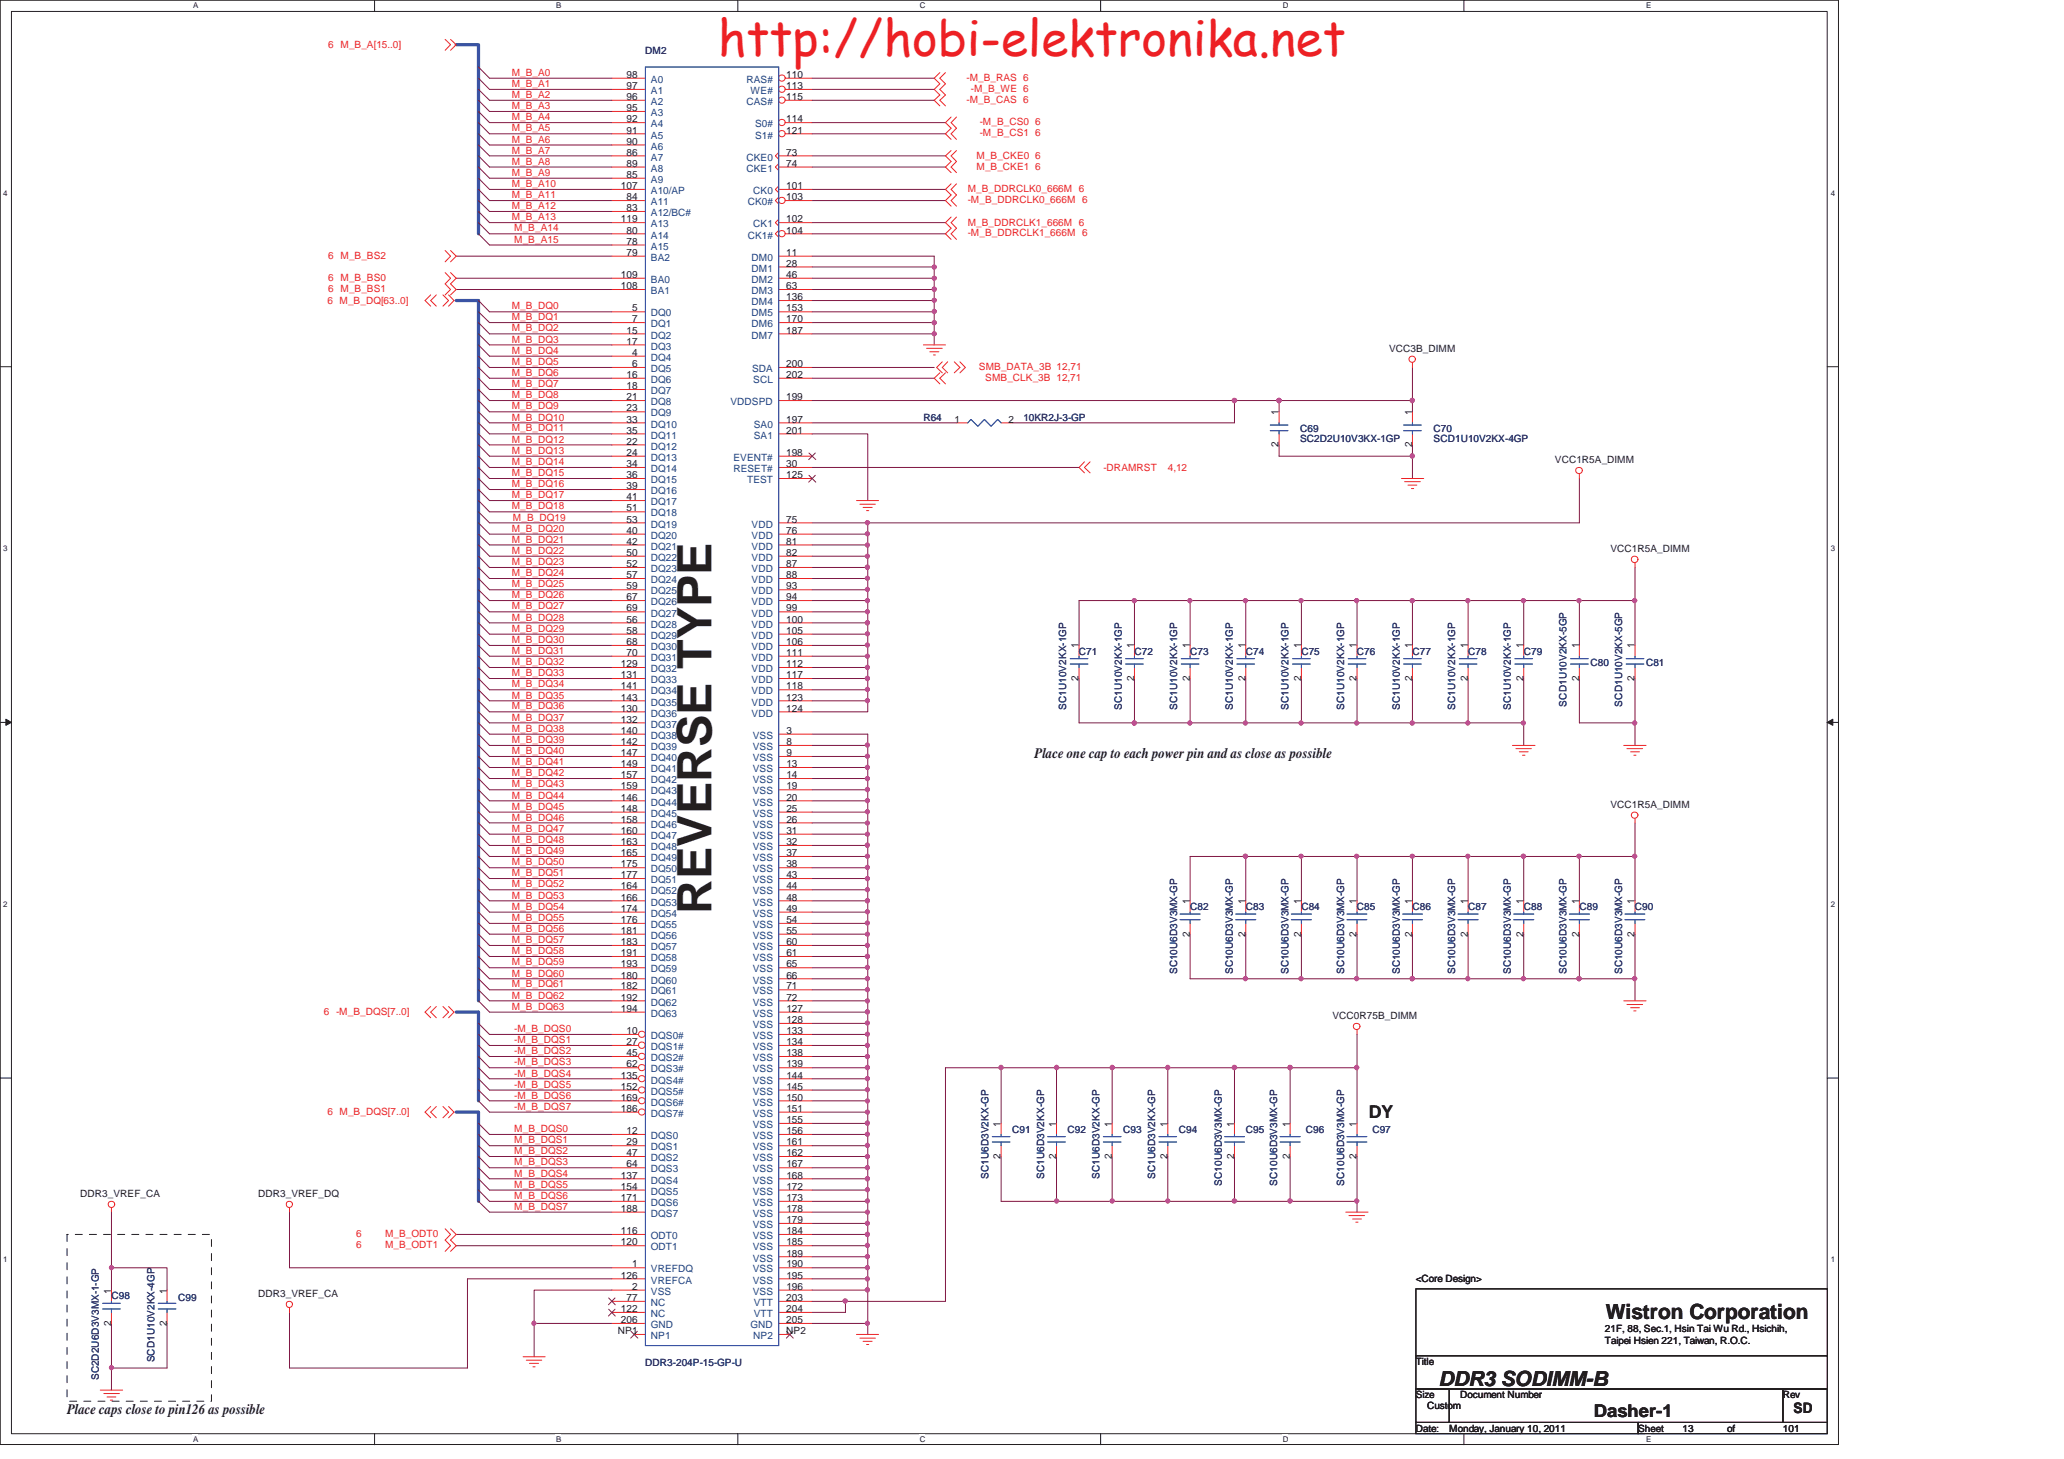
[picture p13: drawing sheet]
<svg xmlns="http://www.w3.org/2000/svg" width="297mm" height="210mm" viewBox="0 0 297 210" stroke-linecap="round" stroke-linejoin="round" font-family="sans-serif">
<defs><g id="words">
<text font-size="7.1" fill="#ed2024" x="103.3" y="8.1">http://hobi-elektronika.net</text>
<text font-size="6.9" fill="#231f20" x="102.4" y="131.6" transform="rotate(-90 102.4 131.6)">REVERSE TYPE</text>
<g font-size="3" fill="#231f20">
<text x="231.1" y="189.9">Wistron Corporation</text>
<text x="207" y="199.5">DDR3 SODIMM-B</text>
</g>
<g font-size="2.5" fill="#231f20">
<text x="197" y="160.8">DY</text>
<text x="229.4" y="203.9">Dasher-1</text>
</g>
<g font-size="2.1" fill="#231f20">
<text x="148.9" y="109.1">Place one cap to each power pin and as close as possible</text>
<text x="9.6" y="203.5">Place caps close to pin126 as possible</text>
<text x="258.1" y="203.4">SD</text>
</g>
<g font-size="1.4" fill="#ec2426">
<text x="47.2" y="6.9">6 M_B_A[15..0]</text>
<text x="73.7" y="10.9">M_B_A0</text>
<text x="139.1" y="11.6">-M_B_RAS 6</text>
<text x="73.7" y="12.5">M_B_A1</text>
<text x="73.7" y="14.1">M_B_A2</text>
<text x="73.7" y="15.7">M_B_A3</text>
<text x="73.7" y="17.3">M_B_A4</text>
<text x="139.1" y="14.9">-M_B_CAS 6</text>
<text x="139.7" y="13.2">-M_B_WE 6</text>
<text x="73.7" y="22.1">M_B_A7</text>
<text x="73.7" y="23.7">M_B_A8</text>
<text x="73.7" y="18.9">M_B_A5</text>
<text x="73.7" y="20.5">M_B_A6</text>
<text x="140.5" y="22.9">M_B_CKE0 6</text>
<text x="141" y="19.6">-M_B_CS1 6</text>
<text x="141" y="18">-M_B_CS0 6</text>
<text x="73.7" y="26.9">M_B_A10</text>
<text x="73.7" y="28.5">M_B_A11</text>
<text x="73.7" y="25.3">M_B_A9</text>
<text x="139.3" y="27.6">M_B_DDRCLK0_666M 6</text>
<text x="139.3" y="29.2">-M_B_DDRCLK0_666M 6</text>
<text x="140.5" y="24.5">M_B_CKE1 6</text>
<text x="73.7" y="30.1">M_B_A12</text>
<text x="73.7" y="31.7">M_B_A13</text>
<text x="74" y="33.3">M_B_A14</text>
<text x="74" y="34.9">M_B_A15</text>
<text x="139.3" y="32.5">M_B_DDRCLK1_666M 6</text>
<text x="139.3" y="34">-M_B_DDRCLK1_666M 6</text>
<text x="47.2" y="37.3">6 M_B_BS2</text>
<text x="47.2" y="40.5">6 M_B_BS0</text>
<text x="47.1" y="43.8">6 M_B_DQ[63..0]</text>
<text x="47.2" y="42">6 M_B_BS1</text>
<text x="73.7" y="44.5">M_B_DQ0</text>
<text x="73.7" y="47.7">M_B_DQ2</text>
<text x="73.7" y="46.1">M_B_DQ1</text>
<text x="73.7" y="49.3">M_B_DQ3</text>
<text x="73.7" y="50.9">M_B_DQ4</text>
<text x="73.7" y="52.5">M_B_DQ5</text>
<text x="140.9" y="53.2">SMB_DATA_3B 12,71</text>
<text x="73.7" y="55.7">M_B_DQ7</text>
<text x="73.7" y="57.3">M_B_DQ8</text>
<text x="73.7" y="54.1">M_B_DQ6</text>
<text x="73.7" y="58.9">M_B_DQ9</text>
<text x="141.8" y="54.9">SMB_CLK_3B 12,71</text>
<text x="73.7" y="60.5">M_B_DQ10</text>
<text x="73.7" y="62.1">M_B_DQ11</text>
<text x="73.7" y="63.7">M_B_DQ12</text>
<text x="73.7" y="65.3">M_B_DQ13</text>
<text x="73.7" y="66.9">M_B_DQ14</text>
<text x="73.7" y="68.5">M_B_DQ15</text>
<text x="73.7" y="70.1">M_B_DQ16</text>
<text x="73.7" y="71.7">M_B_DQ17</text>
<text x="158.8" y="67.8">-DRAMRST</text>
<text x="168.1" y="67.8">4,12</text>
<text x="73.7" y="73.3">M_B_DQ18</text>
<text x="73.7" y="76.5">M_B_DQ20</text>
<text x="73.8" y="74.9">M_B_DQ19</text>
<text x="73.7" y="79.7">M_B_DQ22</text>
<text x="73.7" y="78.1">M_B_DQ21</text>
<text x="73.7" y="81.3">M_B_DQ23</text>
<text x="73.7" y="82.9">M_B_DQ24</text>
<text x="73.7" y="87.7">M_B_DQ27</text>
<text x="73.7" y="89.3">M_B_DQ28</text>
<text x="73.7" y="86.1">M_B_DQ26</text>
<text x="73.7" y="84.5">M_B_DQ25</text>
<text x="73.7" y="92.5">M_B_DQ30</text>
<text x="73.7" y="94.1">M_B_DQ31</text>
<text x="73.7" y="95.7">M_B_DQ32</text>
<text x="73.7" y="90.9">M_B_DQ29</text>
<text x="73.7" y="100.5">M_B_DQ35</text>
<text x="73.7" y="98.9">M_B_DQ34</text>
<text x="73.7" y="97.3">M_B_DQ33</text>
<text x="73.7" y="105.3">M_B_DQ38</text>
<text x="73.7" y="103.7">M_B_DQ37</text>
<text x="73.7" y="106.9">M_B_DQ39</text>
<text x="73.7" y="102.1">M_B_DQ36</text>
<text x="73.7" y="113.3">M_B_DQ43</text>
<text x="73.7" y="108.6">M_B_DQ40</text>
<text x="73.7" y="111.7">M_B_DQ42</text>
<text x="73.7" y="110.1">M_B_DQ41</text>
<text x="73.7" y="118.1">M_B_DQ46</text>
<text x="73.7" y="114.9">M_B_DQ44</text>
<text x="73.7" y="119.7">M_B_DQ47</text>
<text x="73.7" y="116.5">M_B_DQ45</text>
<text x="73.7" y="124.5">M_B_DQ50</text>
<text x="73.7" y="121.3">M_B_DQ48</text>
<text x="73.7" y="122.9">M_B_DQ49</text>
<text x="73.7" y="126.1">M_B_DQ51</text>
<text x="73.7" y="127.7">M_B_DQ52</text>
<text x="73.7" y="129.3">M_B_DQ53</text>
<text x="73.7" y="130.9">M_B_DQ54</text>
<text x="73.7" y="132.5">M_B_DQ55</text>
<text x="73.7" y="137.3">M_B_DQ58</text>
<text x="73.7" y="134.1">M_B_DQ56</text>
<text x="73.7" y="135.7">M_B_DQ57</text>
<text x="73.7" y="140.6">M_B_DQ60</text>
<text x="73.7" y="143.7">M_B_DQ62</text>
<text x="73.7" y="138.9">M_B_DQ59</text>
<text x="73.7" y="142.1">M_B_DQ61</text>
<text x="46.6" y="146.1">6 -M_B_DQS[7..0]</text>
<text x="73.7" y="145.3">M_B_DQ63</text>
<text x="74" y="148.6">-M_B_DQS0</text>
<text x="74" y="154.9">-M_B_DQS4</text>
<text x="74" y="151.7">-M_B_DQS2</text>
<text x="74" y="153.3">-M_B_DQS3</text>
<text x="74" y="150.1">-M_B_DQS1</text>
<text x="47.1" y="160.5">6 M_B_DQS[7..0]</text>
<text x="74" y="159.7">-M_B_DQS7</text>
<text x="74" y="158.1">-M_B_DQS6</text>
<text x="74" y="156.5">-M_B_DQS5</text>
<text x="74" y="164.5">M_B_DQS1</text>
<text x="74" y="163">M_B_DQS0</text>
<text x="74" y="166.1">M_B_DQS2</text>
<text x="74" y="167.7">M_B_DQS3</text>
<text x="74" y="170.9">M_B_DQS5</text>
<text x="74" y="169.3">M_B_DQS4</text>
<text x="74" y="172.5">M_B_DQS6</text>
<text x="51.3" y="178.1">6</text>
<text x="51.3" y="179.7">6</text>
<text x="55.4" y="178.1">M_B_ODT0</text>
<text x="55.4" y="179.7">M_B_ODT1</text>
<text x="74" y="174.1">M_B_DQS7</text>
</g>
<g font-size="1.4" fill="#231f20">
<text x="90.2" y="11.2">98</text>
<text x="113.1" y="11.2">110</text>
<text x="90.2" y="12.8">97</text>
<text x="90.2" y="14.4">96</text>
<text x="90.2" y="16">95</text>
<text x="90.2" y="17.6">92</text>
<text x="113.1" y="14.4">115</text>
<text x="113.1" y="12.8">113</text>
<text x="113.1" y="17.6">114</text>
<text x="90.2" y="19.2">91</text>
<text x="90.2" y="20.8">90</text>
<text x="90.2" y="22.4">86</text>
<text x="90.2" y="24">89</text>
<text x="113.1" y="22.4">73</text>
<text x="113.1" y="24">74</text>
<text x="113.1" y="19.2">121</text>
<text x="89.4" y="27.2">107</text>
<text x="90.2" y="25.6">85</text>
<text x="90.2" y="28.8">84</text>
<text x="113.1" y="28.8">103</text>
<text x="113.2" y="27.2">101</text>
<text x="89.4" y="32">119</text>
<text x="90.2" y="30.4">83</text>
<text x="90.2" y="33.6">80</text>
<text x="90.2" y="35.2">78</text>
<text x="113.1" y="33.6">104</text>
<text x="113.2" y="32">102</text>
<text x="89.4" y="40">109</text>
<text x="89.4" y="41.6">108</text>
<text x="90.2" y="36.8">79</text>
<text x="113.2" y="36.8">11</text>
<text x="113.2" y="38.4">28</text>
<text x="113.2" y="40">46</text>
<text x="113.2" y="41.6">63</text>
<text x="91" y="44.8">5</text>
<text x="91" y="46.4">7</text>
<text x="113.2" y="43.2">136</text>
<text x="113.2" y="44.8">153</text>
<text x="113.2" y="46.4">170</text>
<text x="90.2" y="48">15</text>
<text x="90.2" y="49.6">17</text>
<text x="91" y="51.2">4</text>
<text x="91" y="52.8">6</text>
<text x="113.1" y="52.8">200</text>
<text x="113.2" y="48">187</text>
<text x="199.9" y="50.7">VCC3B_DIMM</text>
<text x="90.2" y="54.4">16</text>
<text x="90.2" y="56">18</text>
<text x="90.2" y="57.6">21</text>
<text x="90.2" y="59.2">23</text>
<text x="113.1" y="57.6">199</text>
<text x="113.2" y="54.4">202</text>
<text x="184" y="59.8" transform="rotate(-90 184 59.8)">1</text>
<text x="203.2" y="59.8" transform="rotate(-90 203.2 59.8)">1</text>
<text x="90.2" y="60.8">33</text>
<text x="90.2" y="62.4">35</text>
<text x="90.2" y="64">22</text>
<text x="90.2" y="65.6">24</text>
<text x="113.1" y="65.6">198</text>
<text x="113.1" y="60.8">197</text>
<text x="113.1" y="62.4">201</text>
<text x="137.4" y="60.8">1</text>
<text x="145.2" y="60.8">2</text>
<text x="184" y="64.3" transform="rotate(-90 184 64.3)">2</text>
<text x="203.2" y="64.3" transform="rotate(-90 203.2 64.3)">2</text>
<text x="90.2" y="67.2">34</text>
<text x="90.2" y="68.8">36</text>
<text x="90.2" y="70.4">39</text>
<text x="90.2" y="72">41</text>
<text x="113.1" y="67.2">30</text>
<text x="113.2" y="68.8">125</text>
<text x="223.8" y="66.7">VCC1R5A_DIMM</text>
<text x="90.2" y="73.6">51</text>
<text x="90.2" y="75.2">53</text>
<text x="90.2" y="76.8">40</text>
<text x="113.2" y="75.2">75</text>
<text x="113.2" y="76.8">76</text>
<text x="90.2" y="78.4">42</text>
<text x="90.2" y="80">50</text>
<text x="90.2" y="81.6">52</text>
<text x="90.2" y="83.2">57</text>
<text x="113.2" y="78.4">81</text>
<text x="113.2" y="80">82</text>
<text x="113.2" y="81.6">87</text>
<text x="113.2" y="83.2">88</text>
<text x="231.8" y="79.5">VCC1R5A_DIMM</text>
<text x="90.2" y="84.8">59</text>
<text x="90.2" y="86.4">67</text>
<text x="90.2" y="88">69</text>
<text x="90.2" y="89.6">56</text>
<text x="113.2" y="84.8">93</text>
<text x="113.2" y="86.4">94</text>
<text x="113.2" y="88">99</text>
<text x="113.2" y="89.6">100</text>
<text x="90.2" y="91.2">58</text>
<text x="90.2" y="92.8">68</text>
<text x="90.2" y="94.4">70</text>
<text x="113.2" y="91.2">105</text>
<text x="113.2" y="92.8">106</text>
<text x="113.2" y="94.4">111</text>
<text x="155.2" y="93.3" transform="rotate(-90 155.2 93.3)">1</text>
<text x="163.2" y="93.3" transform="rotate(-90 163.2 93.3)">1</text>
<text x="171.2" y="93.3" transform="rotate(-90 171.2 93.3)">1</text>
<text x="179.2" y="93.3" transform="rotate(-90 179.2 93.3)">1</text>
<text x="187.3" y="93.3" transform="rotate(-90 187.3 93.3)">1</text>
<text x="195.2" y="93.3" transform="rotate(-90 195.2 93.3)">1</text>
<text x="203.2" y="93.3" transform="rotate(-90 203.2 93.3)">1</text>
<text x="211.2" y="93.3" transform="rotate(-90 211.2 93.3)">1</text>
<text x="219.3" y="93.3" transform="rotate(-90 219.3 93.3)">1</text>
<text x="227.3" y="93.3" transform="rotate(-90 227.3 93.3)">1</text>
<text x="235.2" y="93.3" transform="rotate(-90 235.2 93.3)">1</text>
<text x="89.4" y="96">129</text>
<text x="89.4" y="97.6">131</text>
<text x="89.4" y="99.2">141</text>
<text x="89.4" y="100.8">143</text>
<text x="113.2" y="96">112</text>
<text x="113.2" y="97.6">117</text>
<text x="113.2" y="99.2">118</text>
<text x="113.2" y="100.8">123</text>
<text x="155.2" y="97.9" transform="rotate(-90 155.2 97.9)">2</text>
<text x="163.2" y="97.9" transform="rotate(-90 163.2 97.9)">2</text>
<text x="171.2" y="97.9" transform="rotate(-90 171.2 97.9)">2</text>
<text x="179.2" y="97.9" transform="rotate(-90 179.2 97.9)">2</text>
<text x="187.3" y="97.9" transform="rotate(-90 187.3 97.9)">2</text>
<text x="195.2" y="97.9" transform="rotate(-90 195.2 97.9)">2</text>
<text x="203.2" y="97.9" transform="rotate(-90 203.2 97.9)">2</text>
<text x="211.2" y="97.9" transform="rotate(-90 211.2 97.9)">2</text>
<text x="219.3" y="97.9" transform="rotate(-90 219.3 97.9)">2</text>
<text x="227.3" y="97.9" transform="rotate(-90 227.3 97.9)">2</text>
<text x="235.2" y="97.9" transform="rotate(-90 235.2 97.9)">2</text>
<text x="89.4" y="102.4">130</text>
<text x="89.4" y="104">132</text>
<text x="89.4" y="105.6">140</text>
<text x="89.4" y="107.2">142</text>
<text x="113.2" y="102.4">124</text>
<text x="113.2" y="105.6">3</text>
<text x="113.2" y="107.2">8</text>
<text x="89.4" y="108.8">147</text>
<text x="89.4" y="110.4">149</text>
<text x="89.4" y="112">157</text>
<text x="89.4" y="113.6">159</text>
<text x="113.2" y="108.8">9</text>
<text x="113.2" y="110.4">13</text>
<text x="113.2" y="112">14</text>
<text x="113.2" y="113.6">19</text>
<text x="89.4" y="115.2">146</text>
<text x="89.4" y="116.8">148</text>
<text x="89.4" y="118.4">158</text>
<text x="113.2" y="115.2">20</text>
<text x="113.2" y="116.8">25</text>
<text x="113.2" y="118.4">26</text>
<text x="231.8" y="116.3">VCC1R5A_DIMM</text>
<text x="89.4" y="120">160</text>
<text x="89.4" y="121.6">163</text>
<text x="89.4" y="123.2">165</text>
<text x="89.4" y="124.8">175</text>
<text x="113.2" y="120">31</text>
<text x="113.2" y="121.6">32</text>
<text x="113.2" y="123.2">37</text>
<text x="113.2" y="124.8">38</text>
<text x="89.4" y="126.4">177</text>
<text x="89.4" y="128">164</text>
<text x="89.4" y="129.6">166</text>
<text x="89.4" y="131.2">174</text>
<text x="113.2" y="126.4">43</text>
<text x="113.2" y="128">44</text>
<text x="113.2" y="129.6">48</text>
<text x="113.2" y="131.2">49</text>
<text x="171.2" y="130.2" transform="rotate(-90 171.2 130.2)">1</text>
<text x="179.2" y="130.2" transform="rotate(-90 179.2 130.2)">1</text>
<text x="187.3" y="130.2" transform="rotate(-90 187.3 130.2)">1</text>
<text x="195.2" y="130.2" transform="rotate(-90 195.2 130.2)">1</text>
<text x="203.2" y="130.2" transform="rotate(-90 203.2 130.2)">1</text>
<text x="211.2" y="130.2" transform="rotate(-90 211.2 130.2)">1</text>
<text x="219.3" y="130.2" transform="rotate(-90 219.3 130.2)">1</text>
<text x="227.3" y="130.2" transform="rotate(-90 227.3 130.2)">1</text>
<text x="235.2" y="130.2" transform="rotate(-90 235.2 130.2)">1</text>
<text x="89.4" y="132.8">176</text>
<text x="89.4" y="134.4">181</text>
<text x="89.4" y="136">183</text>
<text x="89.4" y="137.6">191</text>
<text x="113.2" y="132.8">54</text>
<text x="113.2" y="134.4">55</text>
<text x="113.2" y="136">60</text>
<text x="113.2" y="137.6">61</text>
<text x="171.2" y="134.8" transform="rotate(-90 171.2 134.8)">2</text>
<text x="179.2" y="134.8" transform="rotate(-90 179.2 134.8)">2</text>
<text x="187.3" y="134.8" transform="rotate(-90 187.3 134.8)">2</text>
<text x="195.2" y="134.8" transform="rotate(-90 195.2 134.8)">2</text>
<text x="203.2" y="134.8" transform="rotate(-90 203.2 134.8)">2</text>
<text x="211.2" y="134.8" transform="rotate(-90 211.2 134.8)">2</text>
<text x="219.3" y="134.8" transform="rotate(-90 219.3 134.8)">2</text>
<text x="227.3" y="134.8" transform="rotate(-90 227.3 134.8)">2</text>
<text x="235.2" y="134.8" transform="rotate(-90 235.2 134.8)">2</text>
<text x="89.4" y="139.2">193</text>
<text x="89.4" y="140.9">180</text>
<text x="89.4" y="142.4">182</text>
<text x="113.2" y="139.2">65</text>
<text x="113.2" y="140.9">66</text>
<text x="113.2" y="142.4">71</text>
<text x="89.4" y="144">192</text>
<text x="89.4" y="145.6">194</text>
<text x="90.2" y="148.8">10</text>
<text x="113.2" y="144">72</text>
<text x="113.2" y="145.6">127</text>
<text x="113.2" y="147.2">128</text>
<text x="113.2" y="148.8">133</text>
<text x="191.8" y="146.7">VCC0R75B_DIMM</text>
<text x="89.4" y="155.2">135</text>
<text x="90.2" y="150.4">27</text>
<text x="90.2" y="152">45</text>
<text x="90.2" y="153.6">62</text>
<text x="113.2" y="150.4">134</text>
<text x="113.2" y="152">138</text>
<text x="113.2" y="153.6">139</text>
<text x="113.2" y="155.2">144</text>
<text x="89.4" y="156.8">152</text>
<text x="89.4" y="158.4">169</text>
<text x="89.4" y="160">186</text>
<text x="113.2" y="156.8">145</text>
<text x="113.2" y="158.4">150</text>
<text x="113.2" y="160">151</text>
<text x="113.2" y="161.6">155</text>
<text x="90.2" y="163.2">12</text>
<text x="90.2" y="164.8">29</text>
<text x="90.2" y="166.4">47</text>
<text x="113.2" y="163.2">156</text>
<text x="113.2" y="164.8">161</text>
<text x="113.2" y="166.4">162</text>
<text x="144" y="166.8" transform="rotate(-90 144 166.8)">2</text>
<text x="144" y="162.2" transform="rotate(-90 144 162.2)">1</text>
<text x="152" y="166.8" transform="rotate(-90 152 166.8)">2</text>
<text x="152" y="162.2" transform="rotate(-90 152 162.2)">1</text>
<text x="160" y="166.8" transform="rotate(-90 160 166.8)">2</text>
<text x="160" y="162.2" transform="rotate(-90 160 162.2)">1</text>
<text x="168" y="166.8" transform="rotate(-90 168 166.8)">2</text>
<text x="168" y="162.2" transform="rotate(-90 168 162.2)">1</text>
<text x="177.6" y="166.8" transform="rotate(-90 177.6 166.8)">2</text>
<text x="177.6" y="162.2" transform="rotate(-90 177.6 162.2)">1</text>
<text x="185.6" y="166.8" transform="rotate(-90 185.6 166.8)">2</text>
<text x="185.6" y="162.2" transform="rotate(-90 185.6 162.2)">1</text>
<text x="195.2" y="166.8" transform="rotate(-90 195.2 166.8)">2</text>
<text x="195.2" y="162.2" transform="rotate(-90 195.2 162.2)">1</text>
<text x="11.6" y="172.3">DDR3_VREF_CA</text>
<text x="37.2" y="172.3">DDR3_VREF_DQ</text>
<text x="89.4" y="169.6">137</text>
<text x="89.4" y="171.2">154</text>
<text x="89.4" y="172.9">171</text>
<text x="90.2" y="168">64</text>
<text x="113.2" y="168">167</text>
<text x="113.2" y="169.6">168</text>
<text x="113.2" y="171.2">172</text>
<text x="113.2" y="172.9">173</text>
<text x="89.4" y="174.4">188</text>
<text x="89.4" y="177.6">116</text>
<text x="89.4" y="179.2">120</text>
<text x="113.2" y="174.4">178</text>
<text x="113.2" y="176">179</text>
<text x="113.2" y="177.6">184</text>
<text x="113.2" y="179.2">185</text>
<text x="89.4" y="184">126</text>
<text x="91" y="182.4">1</text>
<text x="91" y="185.6">2</text>
<text x="113.2" y="180.9">189</text>
<text x="113.2" y="182.4">190</text>
<text x="113.2" y="184">195</text>
<text x="113.2" y="185.6">196</text>
<text x="203.7" y="184.5">&lt;Core Design&gt;</text>
<text x="16" y="190.8" transform="rotate(-90 16 190.8)">2</text>
<text x="16" y="186.2" transform="rotate(-90 16 186.2)">1</text>
<text x="24" y="190.8" transform="rotate(-90 24 190.8)">2</text>
<text x="24" y="186.2" transform="rotate(-90 24 186.2)">1</text>
<text x="37.2" y="186.7">DDR3_VREF_CA</text>
<text x="89.4" y="190.4">206</text>
<text x="89.4" y="188.8">122</text>
<text x="90.2" y="187.2">77</text>
<text x="113.1" y="188.8">204</text>
<text x="113.1" y="187.2">203</text>
<text x="113.1" y="190.4">205</text>
<text x="231" y="191.7">21F, 88, Sec.1, Hsin Tai Wu Rd., Hsichih,</text>
<text x="88.9" y="192">NP1</text>
<text x="113.2" y="192">NP2</text>
<text x="203.7" y="196.5">Title</text>
<text x="231" y="193.4">Taipei Hsien 221, Taiwan, R.O.C.</text>
<text x="203.7" y="201.2">Size</text>
<text x="205.4" y="202.9">Custom</text>
<text x="210.1" y="201.2">Document Number</text>
<text x="256.6" y="201.2">Rev</text>
<text x="203.7" y="206.1">Date:</text>
<text x="208.6" y="206.1">Monday, January 10, 2011</text>
<text x="235.7" y="206.1">Sheet</text>
<text x="242.1" y="206.1">13</text>
<text x="248.6" y="206.1">of</text>
<text x="256.6" y="206.1">101</text>
</g>
<g font-size="1.4" fill="#2d2d72">
<text x="92.9" y="7.8">DM2</text>
<text x="132.9" y="60.6">R64</text>
<text x="147.3" y="60.6">10KR2J-3-GP</text>
<text x="187.1" y="62.2">C69</text>
<text x="187.1" y="63.7">SC2D2U10V3KX-1GP</text>
<text x="206.3" y="62.2">C70</text>
<text x="206.3" y="63.7">SCD1U10V2KX-4GP</text>
<text x="155.3" y="94.2">C71</text>
<text x="163.3" y="94.2">C72</text>
<text x="171.3" y="94.2">C73</text>
<text x="179.3" y="94.2">C74</text>
<text x="187.3" y="94.2">C75</text>
<text x="195.3" y="94.2">C76</text>
<text x="203.3" y="94.2">C77</text>
<text x="211.3" y="94.2">C78</text>
<text x="219.3" y="94.2">C79</text>
<text x="228.9" y="95.8">C80</text>
<text x="236.9" y="95.8">C81</text>
<text x="225.4" y="101.7" transform="rotate(-90 225.4 101.7)">SCD1U10V2KX-5GP</text>
<text x="233.4" y="101.7" transform="rotate(-90 233.4 101.7)">SCD1U10V2KX-5GP</text>
<text x="153.4" y="102.1" transform="rotate(-90 153.4 102.1)">SC1U10V2KX-1GP</text>
<text x="161.4" y="102.1" transform="rotate(-90 161.4 102.1)">SC1U10V2KX-1GP</text>
<text x="169.4" y="102.1" transform="rotate(-90 169.4 102.1)">SC1U10V2KX-1GP</text>
<text x="177.4" y="102.1" transform="rotate(-90 177.4 102.1)">SC1U10V2KX-1GP</text>
<text x="185.4" y="102.1" transform="rotate(-90 185.4 102.1)">SC1U10V2KX-1GP</text>
<text x="193.4" y="102.1" transform="rotate(-90 193.4 102.1)">SC1U10V2KX-1GP</text>
<text x="201.4" y="102.1" transform="rotate(-90 201.4 102.1)">SC1U10V2KX-1GP</text>
<text x="209.4" y="102.1" transform="rotate(-90 209.4 102.1)">SC1U10V2KX-1GP</text>
<text x="217.4" y="102.1" transform="rotate(-90 217.4 102.1)">SC1U10V2KX-1GP</text>
<text x="171.3" y="131">C82</text>
<text x="179.3" y="131">C83</text>
<text x="187.3" y="131">C84</text>
<text x="195.3" y="131">C85</text>
<text x="203.3" y="131">C86</text>
<text x="211.3" y="131">C87</text>
<text x="219.3" y="131">C88</text>
<text x="227.3" y="131">C89</text>
<text x="235.3" y="131">C90</text>
<text x="169.4" y="140.2" transform="rotate(-90 169.4 140.2)">SC10U6D3V3MX-GP</text>
<text x="177.4" y="140.2" transform="rotate(-90 177.4 140.2)">SC10U6D3V3MX-GP</text>
<text x="185.4" y="140.2" transform="rotate(-90 185.4 140.2)">SC10U6D3V3MX-GP</text>
<text x="193.4" y="140.2" transform="rotate(-90 193.4 140.2)">SC10U6D3V3MX-GP</text>
<text x="201.4" y="140.2" transform="rotate(-90 201.4 140.2)">SC10U6D3V3MX-GP</text>
<text x="209.4" y="140.2" transform="rotate(-90 209.4 140.2)">SC10U6D3V3MX-GP</text>
<text x="217.4" y="140.2" transform="rotate(-90 217.4 140.2)">SC10U6D3V3MX-GP</text>
<text x="225.4" y="140.2" transform="rotate(-90 225.4 140.2)">SC10U6D3V3MX-GP</text>
<text x="233.4" y="140.2" transform="rotate(-90 233.4 140.2)">SC10U6D3V3MX-GP</text>
<text x="145.7" y="163">C91</text>
<text x="153.6" y="163">C92</text>
<text x="161.7" y="163">C93</text>
<text x="169.7" y="163">C94</text>
<text x="179.3" y="163">C95</text>
<text x="187.9" y="163">C96</text>
<text x="197.5" y="163">C97</text>
<text x="142.2" y="169.7" transform="rotate(-90 142.2 169.7)">SC1U6D3V2KX-GP</text>
<text x="150.2" y="169.7" transform="rotate(-90 150.2 169.7)">SC1U6D3V2KX-GP</text>
<text x="158.3" y="169.7" transform="rotate(-90 158.3 169.7)">SC1U6D3V2KX-GP</text>
<text x="166.2" y="169.7" transform="rotate(-90 166.2 169.7)">SC1U6D3V2KX-GP</text>
<text x="175.8" y="170.6" transform="rotate(-90 175.8 170.6)">SC10U6D3V3MX-GP</text>
<text x="183.8" y="170.6" transform="rotate(-90 183.8 170.6)">SC10U6D3V3MX-GP</text>
<text x="193.4" y="170.6" transform="rotate(-90 193.4 170.6)">SC10U6D3V3MX-GP</text>
<text x="16" y="187">C98</text>
<text x="25.6" y="187.2">C99</text>
<text x="22.2" y="196.1" transform="rotate(-90 22.2 196.1)">SCD1U10V2KX-4GP</text>
<text x="92.9" y="196.6">DDR3-204P-15-GP-U</text>
<text x="14.2" y="198.6" transform="rotate(-90 14.2 198.6)">SC2D2U6D3V3MX-1-GP</text>
</g>
<g font-size="1.4" fill="#1d437e">
<text x="93.7" y="11.9">A0</text>
<text x="107.4" y="11.9">RAS#</text>
<text x="93.7" y="13.5">A1</text>
<text x="93.7" y="15.1">A2</text>
<text x="93.7" y="16.7">A3</text>
<text x="107.4" y="15.1">CAS#</text>
<text x="108" y="13.5">WE#</text>
<text x="93.7" y="18.3">A4</text>
<text x="93.7" y="19.9">A5</text>
<text x="93.7" y="21.5">A6</text>
<text x="93.7" y="23.1">A7</text>
<text x="107.4" y="23.1">CKE0</text>
<text x="108.7" y="18.3">S0#</text>
<text x="108.7" y="19.9">S1#</text>
<text x="93.7" y="24.7">A8</text>
<text x="93.7" y="26.3">A9</text>
<text x="93.7" y="27.9">A10/AP</text>
<text x="93.7" y="29.5">A11</text>
<text x="107.4" y="24.7">CKE1</text>
<text x="107.6" y="29.5">CK0#</text>
<text x="108.4" y="27.9">CK0</text>
<text x="93.7" y="31.1">A12/BC#</text>
<text x="93.7" y="32.7">A13</text>
<text x="93.7" y="34.3">A14</text>
<text x="93.7" y="36">A15</text>
<text x="107.6" y="34.3">CK1#</text>
<text x="108.4" y="32.7">CK1</text>
<text x="93.7" y="37.5">BA2</text>
<text x="93.7" y="40.7">BA0</text>
<text x="108.2" y="37.5">DM0</text>
<text x="108.2" y="39.1">DM1</text>
<text x="108.2" y="40.7">DM2</text>
<text x="93.7" y="42.3">BA1</text>
<text x="93.7" y="45.5">DQ0</text>
<text x="93.7" y="47.1">DQ1</text>
<text x="108.2" y="42.3">DM3</text>
<text x="108.2" y="43.9">DM4</text>
<text x="108.2" y="45.5">DM5</text>
<text x="108.2" y="47.1">DM6</text>
<text x="93.7" y="48.7">DQ2</text>
<text x="93.7" y="50.3">DQ3</text>
<text x="93.7" y="51.9">DQ4</text>
<text x="93.7" y="53.6">DQ5</text>
<text x="108.2" y="48.7">DM7</text>
<text x="108.2" y="53.6">SDA</text>
<text x="93.7" y="55.1">DQ6</text>
<text x="93.7" y="56.7">DQ7</text>
<text x="93.7" y="58.3">DQ8</text>
<text x="93.7" y="59.9">DQ9</text>
<text x="105.1" y="58.3">VDDSPD</text>
<text x="108.4" y="55.1">SCL</text>
<text x="93.7" y="61.6">DQ10</text>
<text x="93.7" y="63.1">DQ11</text>
<text x="93.7" y="64.7">DQ12</text>
<text x="108.5" y="61.6">SA0</text>
<text x="108.5" y="63.1">SA1</text>
<text x="93.7" y="66.3">DQ13</text>
<text x="93.7" y="67.9">DQ14</text>
<text x="93.7" y="69.5">DQ15</text>
<text x="93.7" y="71.1">DQ16</text>
<text x="105.6" y="66.3">EVENT#</text>
<text x="105.6" y="67.9">RESET#</text>
<text x="107.5" y="69.5">TEST</text>
<text x="93.7" y="72.7">DQ17</text>
<text x="93.7" y="74.3">DQ18</text>
<text x="93.7" y="76">DQ19</text>
<text x="93.7" y="77.5">DQ20</text>
<text x="108.2" y="76">VDD</text>
<text x="108.2" y="77.5">VDD</text>
<text x="93.7" y="79.1">DQ21</text>
<text x="93.7" y="80.7">DQ22</text>
<text x="93.7" y="82.3">DQ23</text>
<text x="93.7" y="83.9">DQ24</text>
<text x="108.2" y="79.1">VDD</text>
<text x="108.2" y="80.7">VDD</text>
<text x="108.2" y="82.3">VDD</text>
<text x="108.2" y="83.9">VDD</text>
<text x="93.7" y="85.6">DQ25</text>
<text x="93.7" y="87.1">DQ26</text>
<text x="93.7" y="88.7">DQ27</text>
<text x="108.2" y="85.6">VDD</text>
<text x="108.2" y="87.1">VDD</text>
<text x="108.2" y="88.7">VDD</text>
<text x="93.7" y="90.3">DQ28</text>
<text x="93.7" y="91.9">DQ29</text>
<text x="93.7" y="93.6">DQ30</text>
<text x="93.7" y="95.1">DQ31</text>
<text x="108.2" y="90.3">VDD</text>
<text x="108.2" y="91.9">VDD</text>
<text x="108.2" y="93.6">VDD</text>
<text x="108.2" y="95.1">VDD</text>
<text x="93.7" y="96.7">DQ32</text>
<text x="93.7" y="98.3">DQ33</text>
<text x="93.7" y="99.9">DQ34</text>
<text x="93.7" y="101.6">DQ35</text>
<text x="108.2" y="96.7">VDD</text>
<text x="108.2" y="98.3">VDD</text>
<text x="108.2" y="99.9">VDD</text>
<text x="108.2" y="101.6">VDD</text>
<text x="93.7" y="103.1">DQ36</text>
<text x="93.7" y="104.7">DQ37</text>
<text x="93.7" y="106.3">DQ38</text>
<text x="93.7" y="108">DQ39</text>
<text x="108.2" y="103.1">VDD</text>
<text x="108.3" y="106.3">VSS</text>
<text x="108.3" y="108">VSS</text>
<text x="93.7" y="109.5">DQ40</text>
<text x="93.7" y="111.1">DQ41</text>
<text x="93.7" y="112.7">DQ42</text>
<text x="108.3" y="109.5">VSS</text>
<text x="108.3" y="111.1">VSS</text>
<text x="108.3" y="112.7">VSS</text>
<text x="93.7" y="114.3">DQ43</text>
<text x="93.7" y="116">DQ44</text>
<text x="93.7" y="117.5">DQ45</text>
<text x="93.7" y="119.1">DQ46</text>
<text x="108.3" y="114.3">VSS</text>
<text x="108.3" y="116">VSS</text>
<text x="108.3" y="117.5">VSS</text>
<text x="108.3" y="119.1">VSS</text>
<text x="93.7" y="120.7">DQ47</text>
<text x="93.7" y="122.3">DQ48</text>
<text x="93.7" y="123.9">DQ49</text>
<text x="93.7" y="125.6">DQ50</text>
<text x="108.3" y="120.7">VSS</text>
<text x="108.3" y="122.3">VSS</text>
<text x="108.3" y="123.9">VSS</text>
<text x="108.3" y="125.6">VSS</text>
<text x="93.7" y="127.1">DQ51</text>
<text x="93.7" y="128.7">DQ52</text>
<text x="93.7" y="130.4">DQ53</text>
<text x="93.7" y="131.9">DQ54</text>
<text x="108.3" y="127.1">VSS</text>
<text x="108.3" y="128.7">VSS</text>
<text x="108.3" y="130.4">VSS</text>
<text x="108.3" y="131.9">VSS</text>
<text x="93.7" y="133.6">DQ55</text>
<text x="93.7" y="135.1">DQ56</text>
<text x="93.7" y="136.7">DQ57</text>
<text x="108.3" y="133.6">VSS</text>
<text x="108.3" y="135.1">VSS</text>
<text x="108.3" y="136.7">VSS</text>
<text x="93.7" y="138.3">DQ58</text>
<text x="93.7" y="140">DQ59</text>
<text x="93.7" y="141.6">DQ60</text>
<text x="93.7" y="143.1">DQ61</text>
<text x="108.3" y="138.3">VSS</text>
<text x="108.3" y="140">VSS</text>
<text x="108.3" y="141.6">VSS</text>
<text x="108.3" y="143.1">VSS</text>
<text x="93.7" y="144.7">DQ62</text>
<text x="93.7" y="146.3">DQ63</text>
<text x="93.7" y="149.5">DQS0#</text>
<text x="108.3" y="144.7">VSS</text>
<text x="108.3" y="146.3">VSS</text>
<text x="108.3" y="148">VSS</text>
<text x="108.3" y="149.5">VSS</text>
<text x="93.7" y="151.1">DQS1#</text>
<text x="93.7" y="152.7">DQS2#</text>
<text x="93.7" y="154.3">DQS3#</text>
<text x="93.7" y="156">DQS4#</text>
<text x="108.3" y="151.1">VSS</text>
<text x="108.3" y="152.7">VSS</text>
<text x="108.3" y="154.3">VSS</text>
<text x="108.3" y="156">VSS</text>
<text x="93.7" y="157.6">DQS5#</text>
<text x="93.7" y="159.1">DQS6#</text>
<text x="93.7" y="160.7">DQS7#</text>
<text x="108.3" y="157.6">VSS</text>
<text x="108.3" y="159.1">VSS</text>
<text x="108.3" y="160.7">VSS</text>
<text x="93.7" y="163.9">DQS0</text>
<text x="93.7" y="165.6">DQS1</text>
<text x="93.7" y="167.1">DQS2</text>
<text x="108.3" y="162.4">VSS</text>
<text x="108.3" y="163.9">VSS</text>
<text x="108.3" y="165.6">VSS</text>
<text x="108.3" y="167.1">VSS</text>
<text x="93.7" y="168.7">DQS3</text>
<text x="93.7" y="170.4">DQS4</text>
<text x="93.7" y="171.9">DQS5</text>
<text x="93.7" y="173.6">DQS6</text>
<text x="108.3" y="168.7">VSS</text>
<text x="108.3" y="170.4">VSS</text>
<text x="108.3" y="171.9">VSS</text>
<text x="108.3" y="173.6">VSS</text>
<text x="93.7" y="175.1">DQS7</text>
<text x="93.7" y="178.3">ODT0</text>
<text x="93.7" y="180">ODT1</text>
<text x="108.3" y="175.1">VSS</text>
<text x="108.3" y="176.7">VSS</text>
<text x="108.3" y="178.3">VSS</text>
<text x="108.3" y="180">VSS</text>
<text x="93.7" y="183.1">VREFDQ</text>
<text x="93.7" y="184.8">VREFCA</text>
<text x="108.3" y="181.6">VSS</text>
<text x="108.3" y="183.1">VSS</text>
<text x="108.3" y="184.8">VSS</text>
<text x="93.7" y="186.3">VSS</text>
<text x="93.7" y="191.1">GND</text>
<text x="93.7" y="188">NC</text>
<text x="93.7" y="189.6">NC</text>
<text x="108" y="191.1">GND</text>
<text x="108.3" y="186.3">VSS</text>
<text x="108.5" y="189.6">VTT</text>
<text x="108.5" y="188">VTT</text>
<text x="93.7" y="192.7">NP1</text>
<text x="108.4" y="192.7">NP2</text>
</g>
<g font-size="1.1" fill="#231f20">
<text x="27.8" y="1.2">A</text>
<text x="80.1" y="1.2">B</text>
<text x="132.4" y="1.2">C</text>
<text x="184.6" y="1.2">D</text>
<text x="236.9" y="1.2">E</text>
<text x=".5" y="28.2">4</text>
<text x="263.5" y="28.2">4</text>
<text x=".5" y="79.3">3</text>
<text x="263.5" y="79.3">3</text>
<text x=".5" y="130.5">2</text>
<text x="263.5" y="130.5">2</text>
<text x=".5" y="181.7">1</text>
<text x="263.5" y="181.7">1</text>
<text x="27.8" y="207.5">A</text>
<text x="80.1" y="207.5">B</text>
<text x="132.4" y="207.5">C</text>
<text x="184.6" y="207.5">D</text>
<text x="236.9" y="207.5">E</text>
</g>
</g></defs>
<path d="M0 0h264.6v207.9h-264.6zM1.6 1.6h261.4v204.7h-261.4z" fill="none" stroke="#231f20" stroke-width=".14"/>
<g fill="#fff">
<path d="M27.8 .2h.7v1.2h-.7z"/>
<path d="M27.8 206.5h.7v1.2h-.7z"/>
</g>
<path d="M53.9 0v1.6M53.9 206.3v1.6" fill="none" stroke="#231f20" stroke-width=".14"/>
<g fill="#fff">
<path d="M80 .2h.7v1.2h-.7z"/>
<path d="M80 206.5h.7v1.2h-.7z"/>
</g>
<path d="M106.2 0v1.6M106.2 206.3v1.6" fill="none" stroke="#231f20" stroke-width=".14"/>
<g fill="#fff">
<path d="M132.3 .2h.8v1.2h-.8z"/>
<path d="M132.3 206.5h.8v1.2h-.8z"/>
</g>
<path d="M158.4 0v1.6M158.4 206.3v1.6" fill="none" stroke="#231f20" stroke-width=".14"/>
<g fill="#fff">
<path d="M184.5 .2h.8v1.2h-.8z"/>
<path d="M184.5 206.5h.8v1.2h-.8z"/>
</g>
<path d="M210.7 0v1.6M210.7 206.3v1.6" fill="none" stroke="#231f20" stroke-width=".14"/>
<g fill="#fff">
<path d="M236.8 .2h.7v1.2h-.7z"/>
<path d="M236.8 206.5h.7v1.2h-.7z"/>
<path d="M.5 27.2h.6v1.2h-.6z"/>
<path d="M263.4 27.2h.6v1.2h-.6z"/>
<path d="M.5 78.4h.6v1.1h-.6z"/>
<path d="M263.4 78.4h.6v1.1h-.6z"/>
</g>
<path d="M0 52.8h1.6M263 52.8h1.6" fill="none" stroke="#231f20" stroke-width=".14"/>
<g fill="#fff">
<path d="M.5 129.5h.6v1.2h-.6z"/>
<path d="M263.4 129.5h.6v1.2h-.6z"/>
</g>
<path d="M0 104h1.6M263 104h1.6" fill="none" stroke="#231f20" stroke-width=".14"/>
<path d="M.8 103.5l.8 .5-.8 .4z" fill="#231f20"/>
<path d="M.8 103.5l.8 .5-.8 .4z" fill="none" stroke="#231f20" stroke-width=".14"/>
<path d="M263 104l.8-.5v.9z" fill="#231f20"/>
<path d="M263 104l.8-.5v.9z" fill="none" stroke="#231f20" stroke-width=".14"/>
<g fill="#fff">
<path d="M.5 180.7h.6v1.2h-.6z"/>
<path d="M263.4 180.7h.6v1.2h-.6z"/>
</g>
<path d="M0 155.2h1.6M263 155.2h1.6" fill="none" stroke="#231f20" stroke-width=".14"/>
<g fill="none" stroke="#7f1542" stroke-width=".14">
<path d="M70.4 12.9h17.7M70.4 19.3h17.7M70.4 14.4h17.7M70.4 16h17.7M70.4 11.3h17.7M70.4 17.6h17.7M65.7 36.9h22.4M70.4 27.3h17.7M70.4 22.4h17.7M70.4 24h17.7M70.4 28.9h17.7M70.4 20.9h17.7"/>
<path d="M70.4 30.4h17.7M70.4 25.7h17.7M70.4 32h17.7M65.7 40h22.4M65.7 41.7h22.4M184.1 59.3v-1.7h-6.4v3.3h-32M203.3 57.6v1.7M16 174.5v8M76.9 190.5v4.8M124.9 190.5v1.6"/>
</g>
<circle cx="184.1" cy="57.6" r=".31" fill="#b8529f"/>
<circle cx="184.1" cy="57.6" r=".31" fill="none" stroke="#b8529f" stroke-width=".14"/>
<path d="M184.1 57.6h19.2M184.1 64v1.7M203.3 65.7v3.2" fill="none" stroke="#7f1542" stroke-width=".14"/>
<circle cx="203.2" cy="57.6" r=".32" fill="#b8529f"/>
<circle cx="203.2" cy="57.6" r=".32" fill="none" stroke="#b8529f" stroke-width=".14"/>
<circle cx="184.1" cy="57.6" r=".31" fill="#b8529f"/>
<circle cx="184.1" cy="57.6" r=".31" fill="none" stroke="#b8529f" stroke-width=".14"/>
<path d="M116.9 57.6h60.8" fill="none" stroke="#7f1542" stroke-width=".14"/>
<circle cx="177.7" cy="57.6" r=".33" fill="#b8529f"/>
<circle cx="177.7" cy="57.6" r=".33" fill="none" stroke="#b8529f" stroke-width=".14"/>
<path d="M184.1 65.7h19.2" fill="none" stroke="#7f1542" stroke-width=".14"/>
<circle cx="203.2" cy="65.6" r=".31" fill="#b8529f"/>
<circle cx="203.2" cy="65.6" r=".31" fill="none" stroke="#b8529f" stroke-width=".14"/>
<path d="M70.4 33.7h17.7M203.3 52.9v4.7M203.3 64v1.7M76.9 190.5h11.2" fill="none" stroke="#7f1542" stroke-width=".14"/>
<circle cx="76.8" cy="190.4" r=".29" fill="#b8529f"/>
<circle cx="76.8" cy="190.4" r=".29" fill="none" stroke="#b8529f" stroke-width=".14"/>
<g fill="none" stroke="#7f1542" stroke-width=".14">
<path d="M70.4 56.1h17.7M70.4 49.6h17.7M70.4 57.6h17.7M70.4 44.9h17.7M70.4 48.1h17.7M70.4 54.4h17.7M70.4 51.3h17.7M70.4 59.3h17.7M70.4 46.4h17.7M70.4 52.9h17.7M70.4 60.9h17.7M70.4 62.4h17.7"/>
<path d="M70.4 67.3h17.7M70.4 75.3h17.7M70.4 68.9h17.7M70.4 73.7h17.7M70.4 70.5h17.7M70.4 64h17.7M70.4 78.4h17.7M70.4 65.7h17.7M70.4 72h17.7M70.4 76.9h17.7M70.4 80h17.7M70.4 92.9h17.7"/>
<path d="M70.4 88.1h17.7M70.4 89.6h17.7M70.4 94.4h17.7M70.4 81.7h17.7M70.4 83.3h17.7M70.4 86.4h17.7M70.4 99.3h17.7M70.4 96.1h17.7M70.4 84.9h17.7M70.4 97.7h17.7M70.4 91.3h17.7M70.4 105.7h17.7"/>
<path d="M70.4 118.4h17.7M70.4 100.9h17.7M70.4 113.7h17.7M70.4 115.3h17.7M70.4 104h17.7M70.4 107.3h17.7M70.4 102.5h17.7M70.4 108.9h17.7M70.4 116.9h17.7M70.4 112h17.7M70.4 110.5h17.7M70.4 120.1h17.7"/>
<path d="M70.4 126.4h17.7M70.4 128.1h17.7M70.4 129.6h17.7M70.4 124.9h17.7M70.4 121.7h17.7M70.4 131.3h17.7M70.4 123.3h17.7M70.4 132.9h17.7M70.4 139.3h17.7M70.4 137.7h17.7M70.4 134.4h17.7M70.4 136.1h17.7"/>
<path d="M70.4 140.9h17.7M70.4 144h17.7M70.4 145.7h17.7M70.4 142.5h17.7M70.4 155.3h17.7M70.4 152.1h17.7M70.4 153.7h17.7M70.4 158.4h17.7M70.4 148.9h17.7M70.4 156.9h17.7M70.4 150.5h17.7M65.7 177.7h22.4"/>
<path d="M65.7 179.3h22.4M70.4 160.1h17.7M70.4 164.9h17.7M70.4 163.3h17.7M70.4 174.5h17.7M70.4 171.3h17.7M70.4 169.7h17.7M70.4 166.4h17.7M70.4 172.9h17.7M70.4 168.1h17.7M136.1 187.3h-14.4v1.6"/>
</g>
<circle cx="121.6" cy="187.2" r=".31" fill="#b8529f"/>
<circle cx="121.6" cy="187.2" r=".31" fill="none" stroke="#b8529f" stroke-width=".14"/>
<path d="M65.7 6.4h3.2v25.6M65.7 43.3h3.2v100.7M65.7 145.7h3.2v12.7M65.7 160.1h3.2v12.8" fill="none" stroke="#3a53a4" stroke-width=".47"/>
<path d="M16 185.7v-3.2h8v3.2" fill="none" stroke="#7f1542" stroke-width=".14"/>
<circle cx="16" cy="182.4" r=".3" fill="#b8529f"/>
<circle cx="16" cy="182.4" r=".3" fill="none" stroke="#b8529f" stroke-width=".14"/>
<path d="M16 196.9v3.2" fill="none" stroke="#7f1542" stroke-width=".14"/>
<circle cx="16" cy="196.8" r=".3" fill="#b8529f"/>
<circle cx="16" cy="196.8" r=".3" fill="none" stroke="#b8529f" stroke-width=".14"/>
<g fill="none" stroke="#7f1542" stroke-width=".14">
<path d="M116.9 11.3h17.5M116.9 12.9h17.5M116.9 14.4h17.5M116.9 17.6h19.2M116.9 19.3h19.2M70.4 35.3h17.7M116.9 22.4h19.2M116.9 24h19.2M116.9 27.3h19.2M116.9 28.9h19.2M116.9 32h19.2M116.9 33.7h19.2"/>
<path d="M116.9 60.9h20.8M116.9 75.3h8M116.9 76.9h8M116.9 78.4h8M116.9 80h8M116.9 81.7h8M16 190.5v6.4h8v-6.4"/>
</g>
<path d="M68.9 32v1.7" fill="none" stroke="#3a53a4" stroke-width=".47"/>
<circle cx="124.8" cy="81.6" r=".3" fill="#b8529f"/>
<circle cx="124.8" cy="81.6" r=".3" fill="none" stroke="#b8529f" stroke-width=".14"/>
<path d="M116.9 83.3h8" fill="none" stroke="#7f1542" stroke-width=".14"/>
<circle cx="124.8" cy="83.2" r=".29" fill="#b8529f"/>
<circle cx="124.8" cy="83.2" r=".29" fill="none" stroke="#b8529f" stroke-width=".14"/>
<path d="M116.9 84.9h8M116.9 86.4h8" fill="none" stroke="#7f1542" stroke-width=".14"/>
<circle cx="124.8" cy="86.4" r=".3" fill="#b8529f"/>
<circle cx="124.8" cy="86.4" r=".3" fill="none" stroke="#b8529f" stroke-width=".14"/>
<path d="M116.9 88.1h8" fill="none" stroke="#7f1542" stroke-width=".14"/>
<circle cx="124.8" cy="88" r=".29" fill="#b8529f"/>
<circle cx="124.8" cy="88" r=".29" fill="none" stroke="#b8529f" stroke-width=".14"/>
<path d="M116.9 89.6h8" fill="none" stroke="#7f1542" stroke-width=".14"/>
<circle cx="124.8" cy="89.6" r=".31" fill="#b8529f"/>
<circle cx="124.8" cy="89.6" r=".31" fill="none" stroke="#b8529f" stroke-width=".14"/>
<path d="M116.9 91.3h8M116.9 92.9h8M116.9 94.4h8" fill="none" stroke="#7f1542" stroke-width=".14"/>
<circle cx="124.8" cy="94.4" r=".29" fill="#b8529f"/>
<circle cx="124.8" cy="94.4" r=".29" fill="none" stroke="#b8529f" stroke-width=".14"/>
<path d="M116.9 96.1h8" fill="none" stroke="#7f1542" stroke-width=".14"/>
<circle cx="124.8" cy="96" r=".29" fill="#b8529f"/>
<circle cx="124.8" cy="96" r=".29" fill="none" stroke="#b8529f" stroke-width=".14"/>
<path d="M116.9 97.7h8" fill="none" stroke="#7f1542" stroke-width=".14"/>
<circle cx="124.8" cy="97.6" r=".31" fill="#b8529f"/>
<circle cx="124.8" cy="97.6" r=".31" fill="none" stroke="#b8529f" stroke-width=".14"/>
<path d="M116.9 99.3h8" fill="none" stroke="#7f1542" stroke-width=".14"/>
<circle cx="124.8" cy="99.2" r=".29" fill="#b8529f"/>
<circle cx="124.8" cy="99.2" r=".29" fill="none" stroke="#b8529f" stroke-width=".14"/>
<path d="M124.9 76.9v1.5" fill="none" stroke="#7f1542" stroke-width=".14"/>
<circle cx="124.8" cy="78.4" r=".29" fill="#b8529f"/>
<circle cx="124.8" cy="78.4" r=".29" fill="none" stroke="#b8529f" stroke-width=".14"/>
<path d="M124.9 75.3v1.6" fill="none" stroke="#7f1542" stroke-width=".14"/>
<circle cx="124.8" cy="76.8" r=".29" fill="#b8529f"/>
<circle cx="124.8" cy="76.8" r=".29" fill="none" stroke="#b8529f" stroke-width=".14"/>
<path d="M124.9 78.4v1.6" fill="none" stroke="#7f1542" stroke-width=".14"/>
<circle cx="124.8" cy="80" r=".29" fill="#b8529f"/>
<circle cx="124.8" cy="80" r=".29" fill="none" stroke="#b8529f" stroke-width=".14"/>
<path d="M124.9 80v3.3M124.9 84.9v1.5M124.9 88.1v1.5M124.9 91.3v8" fill="none" stroke="#7f1542" stroke-width=".14"/>
<circle cx="124.8" cy="92.8" r=".29" fill="#b8529f"/>
<circle cx="124.8" cy="92.8" r=".29" fill="none" stroke="#b8529f" stroke-width=".14"/>
<path d="M124.9 89.6v1.7" fill="none" stroke="#7f1542" stroke-width=".14"/>
<circle cx="124.8" cy="91.2" r=".29" fill="#b8529f"/>
<circle cx="124.8" cy="91.2" r=".29" fill="none" stroke="#b8529f" stroke-width=".14"/>
<path d="M124.9 83.3v1.6M124.9 86.4v1.7" fill="none" stroke="#7f1542" stroke-width=".14"/>
<circle cx="124.8" cy="84.8" r=".29" fill="#b8529f"/>
<circle cx="124.8" cy="84.8" r=".29" fill="none" stroke="#b8529f" stroke-width=".14"/>
<path d="M116.9 105.7h8M116.9 107.3h8M116.9 108.9h8M116.9 190.5h8M116.9 187.3h4.8M116.9 188.9h4.8" fill="none" stroke="#7f1542" stroke-width=".14"/>
<circle cx="124.8" cy="108.8" r=".29" fill="#b8529f"/>
<circle cx="124.8" cy="108.8" r=".29" fill="none" stroke="#b8529f" stroke-width=".14"/>
<path d="M116.9 110.5h8" fill="none" stroke="#7f1542" stroke-width=".14"/>
<circle cx="124.8" cy="110.4" r=".29" fill="#b8529f"/>
<circle cx="124.8" cy="110.4" r=".29" fill="none" stroke="#b8529f" stroke-width=".14"/>
<path d="M116.9 112h8" fill="none" stroke="#7f1542" stroke-width=".14"/>
<circle cx="124.8" cy="112.1" r=".3" fill="#b8529f"/>
<circle cx="124.8" cy="112.1" r=".3" fill="none" stroke="#b8529f" stroke-width=".14"/>
<path d="M116.9 113.7h8" fill="none" stroke="#7f1542" stroke-width=".14"/>
<circle cx="124.8" cy="113.6" r=".3" fill="#b8529f"/>
<circle cx="124.8" cy="113.6" r=".3" fill="none" stroke="#b8529f" stroke-width=".14"/>
<path d="M116.9 115.3h8M116.9 116.9h8" fill="none" stroke="#7f1542" stroke-width=".14"/>
<circle cx="124.8" cy="116.8" r=".29" fill="#b8529f"/>
<circle cx="124.8" cy="116.8" r=".29" fill="none" stroke="#b8529f" stroke-width=".14"/>
<path d="M116.9 118.4h8M116.9 120.1h8" fill="none" stroke="#7f1542" stroke-width=".14"/>
<circle cx="124.8" cy="120" r=".29" fill="#b8529f"/>
<circle cx="124.8" cy="120" r=".29" fill="none" stroke="#b8529f" stroke-width=".14"/>
<path d="M116.9 121.7h8" fill="none" stroke="#7f1542" stroke-width=".14"/>
<circle cx="124.8" cy="121.6" r=".3" fill="#b8529f"/>
<circle cx="124.8" cy="121.6" r=".3" fill="none" stroke="#b8529f" stroke-width=".14"/>
<path d="M116.9 123.3h8" fill="none" stroke="#7f1542" stroke-width=".14"/>
<circle cx="124.8" cy="123.2" r=".29" fill="#b8529f"/>
<circle cx="124.8" cy="123.2" r=".29" fill="none" stroke="#b8529f" stroke-width=".14"/>
<path d="M116.9 124.9h8" fill="none" stroke="#7f1542" stroke-width=".14"/>
<circle cx="124.8" cy="124.8" r=".29" fill="#b8529f"/>
<circle cx="124.8" cy="124.8" r=".29" fill="none" stroke="#b8529f" stroke-width=".14"/>
<path d="M116.9 126.4h8" fill="none" stroke="#7f1542" stroke-width=".14"/>
<circle cx="124.8" cy="126.4" r=".3" fill="#b8529f"/>
<circle cx="124.8" cy="126.4" r=".3" fill="none" stroke="#b8529f" stroke-width=".14"/>
<path d="M116.9 128.1h8" fill="none" stroke="#7f1542" stroke-width=".14"/>
<circle cx="124.8" cy="128" r=".29" fill="#b8529f"/>
<circle cx="124.8" cy="128" r=".29" fill="none" stroke="#b8529f" stroke-width=".14"/>
<path d="M116.9 129.6h8M116.9 131.3h8M116.9 132.9h8M116.9 134.4h8M116.9 136.1h8" fill="none" stroke="#7f1542" stroke-width=".14"/>
<circle cx="124.8" cy="136" r=".29" fill="#b8529f"/>
<circle cx="124.8" cy="136" r=".29" fill="none" stroke="#b8529f" stroke-width=".14"/>
<path d="M116.9 137.7h8" fill="none" stroke="#7f1542" stroke-width=".14"/>
<circle cx="124.8" cy="137.6" r=".31" fill="#b8529f"/>
<circle cx="124.8" cy="137.6" r=".31" fill="none" stroke="#b8529f" stroke-width=".14"/>
<path d="M116.9 139.3h8" fill="none" stroke="#7f1542" stroke-width=".14"/>
<circle cx="124.8" cy="139.2" r=".29" fill="#b8529f"/>
<circle cx="124.8" cy="139.2" r=".29" fill="none" stroke="#b8529f" stroke-width=".14"/>
<path d="M116.9 140.9h8M116.9 142.5h8" fill="none" stroke="#7f1542" stroke-width=".14"/>
<circle cx="124.8" cy="142.4" r=".29" fill="#b8529f"/>
<circle cx="124.8" cy="142.4" r=".29" fill="none" stroke="#b8529f" stroke-width=".14"/>
<path d="M116.9 144h8" fill="none" stroke="#7f1542" stroke-width=".14"/>
<circle cx="124.8" cy="144.1" r=".29" fill="#b8529f"/>
<circle cx="124.8" cy="144.1" r=".29" fill="none" stroke="#b8529f" stroke-width=".14"/>
<path d="M116.9 145.7h8M116.9 147.3h8M116.9 148.9h8" fill="none" stroke="#7f1542" stroke-width=".14"/>
<circle cx="124.8" cy="148.8" r=".29" fill="#b8529f"/>
<circle cx="124.8" cy="148.8" r=".29" fill="none" stroke="#b8529f" stroke-width=".14"/>
<path d="M116.9 150.5h8" fill="none" stroke="#7f1542" stroke-width=".14"/>
<circle cx="124.8" cy="150.4" r=".29" fill="#b8529f"/>
<circle cx="124.8" cy="150.4" r=".29" fill="none" stroke="#b8529f" stroke-width=".14"/>
<path d="M116.9 152.1h8" fill="none" stroke="#7f1542" stroke-width=".14"/>
<circle cx="124.8" cy="152.1" r=".3" fill="#b8529f"/>
<circle cx="124.8" cy="152.1" r=".3" fill="none" stroke="#b8529f" stroke-width=".14"/>
<path d="M116.9 153.7h8M116.9 155.3h8M116.9 156.9h8M116.9 158.4h8M116.9 160.1h8" fill="none" stroke="#7f1542" stroke-width=".14"/>
<circle cx="124.8" cy="160.1" r=".29" fill="#b8529f"/>
<circle cx="124.8" cy="160.1" r=".29" fill="none" stroke="#b8529f" stroke-width=".14"/>
<path d="M116.9 161.7h8" fill="none" stroke="#7f1542" stroke-width=".14"/>
<circle cx="124.8" cy="161.6" r=".3" fill="#b8529f"/>
<circle cx="124.8" cy="161.6" r=".3" fill="none" stroke="#b8529f" stroke-width=".14"/>
<path d="M116.9 163.3h8" fill="none" stroke="#7f1542" stroke-width=".14"/>
<circle cx="124.8" cy="163.2" r=".29" fill="#b8529f"/>
<circle cx="124.8" cy="163.2" r=".29" fill="none" stroke="#b8529f" stroke-width=".14"/>
<path d="M116.9 164.9h8M116.9 166.4h8" fill="none" stroke="#7f1542" stroke-width=".14"/>
<circle cx="124.8" cy="166.5" r=".3" fill="#b8529f"/>
<circle cx="124.8" cy="166.5" r=".3" fill="none" stroke="#b8529f" stroke-width=".14"/>
<path d="M116.9 168.1h8M116.9 169.7h8M116.9 171.3h8" fill="none" stroke="#7f1542" stroke-width=".14"/>
<circle cx="124.8" cy="171.2" r=".29" fill="#b8529f"/>
<circle cx="124.8" cy="171.2" r=".29" fill="none" stroke="#b8529f" stroke-width=".14"/>
<path d="M116.9 172.9h8" fill="none" stroke="#7f1542" stroke-width=".14"/>
<circle cx="124.8" cy="172.8" r=".29" fill="#b8529f"/>
<circle cx="124.8" cy="172.8" r=".29" fill="none" stroke="#b8529f" stroke-width=".14"/>
<path d="M116.9 174.5h8" fill="none" stroke="#7f1542" stroke-width=".14"/>
<circle cx="124.8" cy="174.4" r=".29" fill="#b8529f"/>
<circle cx="124.8" cy="174.4" r=".29" fill="none" stroke="#b8529f" stroke-width=".14"/>
<path d="M116.9 176.1h8M116.9 177.7h8" fill="none" stroke="#7f1542" stroke-width=".14"/>
<circle cx="124.8" cy="177.7" r=".31" fill="#b8529f"/>
<circle cx="124.8" cy="177.7" r=".31" fill="none" stroke="#b8529f" stroke-width=".14"/>
<path d="M116.9 179.3h8M116.9 180.9h8" fill="none" stroke="#7f1542" stroke-width=".14"/>
<circle cx="124.8" cy="180.8" r=".3" fill="#b8529f"/>
<circle cx="124.8" cy="180.8" r=".3" fill="none" stroke="#b8529f" stroke-width=".14"/>
<path d="M124.9 107.3v1.6M124.9 115.3v1.6M124.9 168.1v1.6M116.9 182.5h8M116.9 184h8" fill="none" stroke="#7f1542" stroke-width=".14"/>
<circle cx="124.8" cy="169.6" r=".31" fill="#b8529f"/>
<circle cx="124.8" cy="169.6" r=".31" fill="none" stroke="#b8529f" stroke-width=".14"/>
<path d="M124.9 118.4v1.7M124.9 134.4v1.7M124.9 147.3v1.6M124.9 153.7v1.6M124.9 164.9v1.5" fill="none" stroke="#7f1542" stroke-width=".14"/>
<circle cx="124.8" cy="155.2" r=".3" fill="#b8529f"/>
<circle cx="124.8" cy="155.2" r=".3" fill="none" stroke="#b8529f" stroke-width=".14"/>
<path d="M124.9 129.6v1.7M124.9 150.5v1.6" fill="none" stroke="#7f1542" stroke-width=".14"/>
<circle cx="124.8" cy="131.2" r=".29" fill="#b8529f"/>
<circle cx="124.8" cy="131.2" r=".29" fill="none" stroke="#b8529f" stroke-width=".14"/>
<path d="M124.9 110.5v1.5M124.9 145.7v1.6M124.9 169.7v1.6M124.9 176.1v1.6M124.9 179.3v1.6" fill="none" stroke="#7f1542" stroke-width=".14"/>
<circle cx="124.8" cy="147.2" r=".29" fill="#b8529f"/>
<circle cx="124.8" cy="147.2" r=".29" fill="none" stroke="#b8529f" stroke-width=".14"/>
<path d="M124.9 108.9v1.6M124.9 120.1v1.6M124.9 124.9v1.5M124.9 166.4v1.7" fill="none" stroke="#7f1542" stroke-width=".14"/>
<circle cx="124.8" cy="168" r=".29" fill="#b8529f"/>
<circle cx="124.8" cy="168" r=".29" fill="none" stroke="#b8529f" stroke-width=".14"/>
<path d="M124.9 116.9v1.5" fill="none" stroke="#7f1542" stroke-width=".14"/>
<circle cx="124.8" cy="118.4" r=".29" fill="#b8529f"/>
<circle cx="124.8" cy="118.4" r=".29" fill="none" stroke="#b8529f" stroke-width=".14"/>
<path d="M124.9 152.1v1.6" fill="none" stroke="#7f1542" stroke-width=".14"/>
<circle cx="124.8" cy="153.6" r=".3" fill="#b8529f"/>
<circle cx="124.8" cy="153.6" r=".3" fill="none" stroke="#b8529f" stroke-width=".14"/>
<path d="M124.9 132.9v1.5M124.9 148.9v1.6M124.9 158.4v1.7" fill="none" stroke="#7f1542" stroke-width=".14"/>
<circle cx="124.8" cy="134.4" r=".29" fill="#b8529f"/>
<circle cx="124.8" cy="134.4" r=".29" fill="none" stroke="#b8529f" stroke-width=".14"/>
<path d="M124.9 113.7v1.6" fill="none" stroke="#7f1542" stroke-width=".14"/>
<circle cx="124.8" cy="115.2" r=".3" fill="#b8529f"/>
<circle cx="124.8" cy="115.2" r=".3" fill="none" stroke="#b8529f" stroke-width=".14"/>
<path d="M124.9 105.7v1.6" fill="none" stroke="#7f1542" stroke-width=".14"/>
<circle cx="124.8" cy="107.2" r=".29" fill="#b8529f"/>
<circle cx="124.8" cy="107.2" r=".29" fill="none" stroke="#b8529f" stroke-width=".14"/>
<path d="M124.9 139.3v3.2" fill="none" stroke="#7f1542" stroke-width=".14"/>
<circle cx="124.8" cy="140.8" r=".3" fill="#b8529f"/>
<circle cx="124.8" cy="140.8" r=".3" fill="none" stroke="#b8529f" stroke-width=".14"/>
<path d="M124.9 131.3v1.6" fill="none" stroke="#7f1542" stroke-width=".14"/>
<circle cx="124.8" cy="132.8" r=".29" fill="#b8529f"/>
<circle cx="124.8" cy="132.8" r=".29" fill="none" stroke="#b8529f" stroke-width=".14"/>
<path d="M124.9 182.5v1.5" fill="none" stroke="#7f1542" stroke-width=".14"/>
<circle cx="124.8" cy="184.1" r=".29" fill="#b8529f"/>
<circle cx="124.8" cy="184.1" r=".29" fill="none" stroke="#b8529f" stroke-width=".14"/>
<path d="M124.9 174.5v1.6" fill="none" stroke="#7f1542" stroke-width=".14"/>
<circle cx="124.8" cy="176.1" r=".29" fill="#b8529f"/>
<circle cx="124.8" cy="176.1" r=".29" fill="none" stroke="#b8529f" stroke-width=".14"/>
<path d="M124.9 136.1v1.6M124.9 155.3v1.6M124.9 160.1v3.2M124.9 171.3v1.6" fill="none" stroke="#7f1542" stroke-width=".14"/>
<circle cx="124.8" cy="156.8" r=".29" fill="#b8529f"/>
<circle cx="124.8" cy="156.8" r=".29" fill="none" stroke="#b8529f" stroke-width=".14"/>
<path d="M124.9 144v1.7" fill="none" stroke="#7f1542" stroke-width=".14"/>
<circle cx="124.8" cy="145.6" r=".31" fill="#b8529f"/>
<circle cx="124.8" cy="145.6" r=".31" fill="none" stroke="#b8529f" stroke-width=".14"/>
<path d="M124.9 112v1.7M124.9 123.3v1.6M124.9 137.7v1.6M124.9 180.9v1.6" fill="none" stroke="#7f1542" stroke-width=".14"/>
<circle cx="124.8" cy="182.4" r=".29" fill="#b8529f"/>
<circle cx="124.8" cy="182.4" r=".29" fill="none" stroke="#b8529f" stroke-width=".14"/>
<path d="M124.9 163.3v1.6M124.9 172.9v1.6" fill="none" stroke="#7f1542" stroke-width=".14"/>
<circle cx="124.8" cy="164.8" r=".29" fill="#b8529f"/>
<circle cx="124.8" cy="164.8" r=".29" fill="none" stroke="#b8529f" stroke-width=".14"/>
<path d="M124.9 128.1v1.5M124.9 142.5v1.5" fill="none" stroke="#7f1542" stroke-width=".14"/>
<circle cx="124.8" cy="129.6" r=".31" fill="#b8529f"/>
<circle cx="124.8" cy="129.6" r=".31" fill="none" stroke="#b8529f" stroke-width=".14"/>
<path d="M124.9 121.7v1.6M124.9 126.4v1.7M124.9 177.7v1.6M124.9 184v1.7" fill="none" stroke="#7f1542" stroke-width=".14"/>
<circle cx="124.8" cy="179.2" r=".29" fill="#b8529f"/>
<circle cx="124.8" cy="179.2" r=".29" fill="none" stroke="#b8529f" stroke-width=".14"/>
<path d="M124.9 156.9v1.5" fill="none" stroke="#7f1542" stroke-width=".14"/>
<circle cx="124.8" cy="158.4" r=".29" fill="#b8529f"/>
<circle cx="124.8" cy="158.4" r=".29" fill="none" stroke="#b8529f" stroke-width=".14"/>
<path d="M41.7 182.5h46.4M67.3 184h20.8M88.1 185.7h-11.2v4.8M116.9 185.7h8" fill="none" stroke="#7f1542" stroke-width=".14"/>
<circle cx="124.8" cy="185.6" r=".31" fill="#b8529f"/>
<circle cx="124.8" cy="185.6" r=".31" fill="none" stroke="#b8529f" stroke-width=".14"/>
<path d="M124.9 185.7v4.8" fill="none" stroke="#7f1542" stroke-width=".14"/>
<circle cx="124.8" cy="190.4" r=".29" fill="#b8529f"/>
<circle cx="124.8" cy="190.4" r=".29" fill="none" stroke="#b8529f" stroke-width=".14"/>
<path d="M116.9 100.9h8" fill="none" stroke="#7f1542" stroke-width=".14"/>
<circle cx="124.8" cy="100.8" r=".3" fill="#b8529f"/>
<circle cx="124.8" cy="100.8" r=".3" fill="none" stroke="#b8529f" stroke-width=".14"/>
<path d="M134.4 36.9v12.7M116.9 44.9h17.5M116.9 52.9h17.5M116.9 54.4h17.5M116.9 62.4h8v9.6M116.9 67.3h38.4M124.9 99.3v3.2h-8" fill="none" stroke="#7f1542" stroke-width=".14"/>
<circle cx="134.5" cy="44.8" r=".3" fill="#b8529f"/>
<circle cx="134.5" cy="44.8" r=".3" fill="none" stroke="#b8529f" stroke-width=".14"/>
<path d="M116.9 48.1h17.5" fill="none" stroke="#7f1542" stroke-width=".14"/>
<circle cx="134.5" cy="48" r=".3" fill="#b8529f"/>
<circle cx="134.5" cy="48" r=".3" fill="none" stroke="#b8529f" stroke-width=".14"/>
<path d="M116.9 36.9h17.5M116.9 41.7h17.5" fill="none" stroke="#7f1542" stroke-width=".14"/>
<circle cx="134.4" cy="41.6" r=".31" fill="#b8529f"/>
<circle cx="134.4" cy="41.6" r=".31" fill="none" stroke="#b8529f" stroke-width=".14"/>
<path d="M116.9 40h17.5" fill="none" stroke="#7f1542" stroke-width=".14"/>
<circle cx="134.5" cy="40" r=".3" fill="#b8529f"/>
<circle cx="134.5" cy="40" r=".3" fill="none" stroke="#b8529f" stroke-width=".14"/>
<path d="M116.9 38.4h17.5" fill="none" stroke="#7f1542" stroke-width=".14"/>
<circle cx="134.5" cy="38.4" r=".3" fill="#b8529f"/>
<circle cx="134.5" cy="38.4" r=".3" fill="none" stroke="#b8529f" stroke-width=".14"/>
<path d="M116.9 46.4h17.5" fill="none" stroke="#7f1542" stroke-width=".14"/>
<circle cx="134.5" cy="46.4" r=".31" fill="#b8529f"/>
<circle cx="134.5" cy="46.4" r=".31" fill="none" stroke="#b8529f" stroke-width=".14"/>
<path d="M116.9 43.3h17.5" fill="none" stroke="#7f1542" stroke-width=".14"/>
<circle cx="134.5" cy="43.2" r=".3" fill="#b8529f"/>
<circle cx="134.5" cy="43.2" r=".3" fill="none" stroke="#b8529f" stroke-width=".14"/>
<path d="M168.1 153.7v8M195.3 148.9v4.8" fill="none" stroke="#7f1542" stroke-width=".14"/>
<circle cx="195.2" cy="153.6" r=".31" fill="#b8529f"/>
<circle cx="195.2" cy="153.6" r=".31" fill="none" stroke="#b8529f" stroke-width=".14"/>
<path d="M144.1 153.7h-8v33.6M160.1 166.4v6.5M195.3 166.4v6.5h-9.6" fill="none" stroke="#7f1542" stroke-width=".14"/>
<circle cx="195.2" cy="172.8" r=".3" fill="#b8529f"/>
<circle cx="195.2" cy="172.8" r=".3" fill="none" stroke="#b8529f" stroke-width=".14"/>
<circle cx="185.7" cy="172.8" r=".32" fill="#b8529f"/>
<circle cx="185.7" cy="172.8" r=".32" fill="none" stroke="#b8529f" stroke-width=".14"/>
<path d="M152 153.7h8.1v8" fill="none" stroke="#7f1542" stroke-width=".14"/>
<circle cx="152.1" cy="153.6" r=".31" fill="#b8529f"/>
<circle cx="152.1" cy="153.6" r=".31" fill="none" stroke="#b8529f" stroke-width=".14"/>
<path d="M152 172.9h8.1" fill="none" stroke="#7f1542" stroke-width=".14"/>
<circle cx="152.1" cy="172.8" r=".3" fill="#b8529f"/>
<circle cx="152.1" cy="172.8" r=".3" fill="none" stroke="#b8529f" stroke-width=".14"/>
<path d="M160.1 172.9h17.6" fill="none" stroke="#7f1542" stroke-width=".14"/>
<circle cx="160.1" cy="172.8" r=".3" fill="#b8529f"/>
<circle cx="160.1" cy="172.8" r=".3" fill="none" stroke="#b8529f" stroke-width=".14"/>
<path d="M168.1 153.7h9.6v8M152 166.4v6.5" fill="none" stroke="#7f1542" stroke-width=".14"/>
<circle cx="168" cy="153.6" r=".3" fill="#b8529f"/>
<circle cx="168" cy="153.6" r=".3" fill="none" stroke="#b8529f" stroke-width=".14"/>
<path d="M185.7 153.7h9.6" fill="none" stroke="#7f1542" stroke-width=".14"/>
<circle cx="185.7" cy="153.6" r=".32" fill="#b8529f"/>
<circle cx="185.7" cy="153.6" r=".32" fill="none" stroke="#b8529f" stroke-width=".14"/>
<path d="M160.1 153.7h8M177.7 166.4v6.5" fill="none" stroke="#7f1542" stroke-width=".14"/>
<circle cx="160.1" cy="153.6" r=".31" fill="#b8529f"/>
<circle cx="160.1" cy="153.6" r=".31" fill="none" stroke="#b8529f" stroke-width=".14"/>
<path d="M177.7 153.7h8v8M144.1 166.4v6.5M195.3 172.9v1.6" fill="none" stroke="#7f1542" stroke-width=".14"/>
<circle cx="177.7" cy="153.6" r=".32" fill="#b8529f"/>
<circle cx="177.7" cy="153.6" r=".32" fill="none" stroke="#b8529f" stroke-width=".14"/>
<path d="M144.1 153.7v8M144.1 172.9h7.9M168.1 166.4v6.5" fill="none" stroke="#7f1542" stroke-width=".14"/>
<circle cx="168.1" cy="172.8" r=".29" fill="#b8529f"/>
<circle cx="168.1" cy="172.8" r=".29" fill="none" stroke="#b8529f" stroke-width=".14"/>
<path d="M185.7 166.4v6.5h-8" fill="none" stroke="#7f1542" stroke-width=".14"/>
<circle cx="177.7" cy="172.8" r=".32" fill="#b8529f"/>
<circle cx="177.7" cy="172.8" r=".32" fill="none" stroke="#b8529f" stroke-width=".14"/>
<path d="M144.1 153.7h7.9v8M195.3 153.7v8" fill="none" stroke="#7f1542" stroke-width=".14"/>
<circle cx="144.1" cy="153.6" r=".3" fill="#b8529f"/>
<circle cx="144.1" cy="153.6" r=".3" fill="none" stroke="#b8529f" stroke-width=".14"/>
<path d="M227.3 68.9v6.4h-102.4" fill="none" stroke="#7f1542" stroke-width=".14"/>
<circle cx="124.8" cy="75.2" r=".3" fill="#b8529f"/>
<circle cx="124.8" cy="75.2" r=".3" fill="none" stroke="#b8529f" stroke-width=".14"/>
<path d="M163.3 86.4v6.5M195.3 104h8M227.3 104h8" fill="none" stroke="#7f1542" stroke-width=".14"/>
<circle cx="235.3" cy="104.1" r=".3" fill="#b8529f"/>
<circle cx="235.3" cy="104.1" r=".3" fill="none" stroke="#b8529f" stroke-width=".14"/>
<path d="M211.3 123.3h8" fill="none" stroke="#7f1542" stroke-width=".14"/>
<circle cx="219.2" cy="123.2" r=".29" fill="#b8529f"/>
<circle cx="219.2" cy="123.2" r=".29" fill="none" stroke="#b8529f" stroke-width=".14"/>
<circle cx="211.2" cy="123.2" r=".29" fill="#b8529f"/>
<circle cx="211.2" cy="123.2" r=".29" fill="none" stroke="#b8529f" stroke-width=".14"/>
<path d="M235.3 123.3v6.3" fill="none" stroke="#7f1542" stroke-width=".14"/>
<circle cx="235.3" cy="123.2" r=".29" fill="#b8529f"/>
<circle cx="235.3" cy="123.2" r=".29" fill="none" stroke="#b8529f" stroke-width=".14"/>
<path d="M155.3 86.4h8M235.3 86.4v6.5M203.3 123.3h8" fill="none" stroke="#7f1542" stroke-width=".14"/>
<circle cx="203.3" cy="123.2" r=".3" fill="#b8529f"/>
<circle cx="203.3" cy="123.2" r=".3" fill="none" stroke="#b8529f" stroke-width=".14"/>
<path d="M179.3 123.3h-8v6.3" fill="none" stroke="#7f1542" stroke-width=".14"/>
<circle cx="179.2" cy="123.2" r=".29" fill="#b8529f"/>
<circle cx="179.2" cy="123.2" r=".29" fill="none" stroke="#b8529f" stroke-width=".14"/>
<path d="M195.3 86.4h8v6.5M219.3 86.4h8v6.5M171.3 134.4v6.5M179.3 123.3v6.3M179.3 134.4v6.5M219.3 140.9h8" fill="none" stroke="#7f1542" stroke-width=".14"/>
<circle cx="227.2" cy="140.8" r=".3" fill="#b8529f"/>
<circle cx="227.2" cy="140.8" r=".3" fill="none" stroke="#b8529f" stroke-width=".14"/>
<circle cx="219.2" cy="140.8" r=".3" fill="#b8529f"/>
<circle cx="219.2" cy="140.8" r=".3" fill="none" stroke="#b8529f" stroke-width=".14"/>
<path d="M219.3 104v3.3M227.3 134.4v6.5" fill="none" stroke="#7f1542" stroke-width=".14"/>
<circle cx="219.2" cy="104.1" r=".29" fill="#b8529f"/>
<circle cx="219.2" cy="104.1" r=".29" fill="none" stroke="#b8529f" stroke-width=".14"/>
<path d="M187.3 97.7v6.3" fill="none" stroke="#7f1542" stroke-width=".14"/>
<circle cx="187.2" cy="104.1" r=".29" fill="#b8529f"/>
<circle cx="187.2" cy="104.1" r=".29" fill="none" stroke="#b8529f" stroke-width=".14"/>
<path d="M187.3 86.4v6.5" fill="none" stroke="#7f1542" stroke-width=".14"/>
<circle cx="187.2" cy="86.4" r=".3" fill="#b8529f"/>
<circle cx="187.2" cy="86.4" r=".3" fill="none" stroke="#b8529f" stroke-width=".14"/>
<path d="M195.3 86.4v6.5" fill="none" stroke="#7f1542" stroke-width=".14"/>
<circle cx="195.2" cy="86.4" r=".3" fill="#b8529f"/>
<circle cx="195.2" cy="86.4" r=".3" fill="none" stroke="#b8529f" stroke-width=".14"/>
<path d="M195.3 97.7v6.3" fill="none" stroke="#7f1542" stroke-width=".14"/>
<circle cx="195.2" cy="104.1" r=".3" fill="#b8529f"/>
<circle cx="195.2" cy="104.1" r=".3" fill="none" stroke="#b8529f" stroke-width=".14"/>
<path d="M187.3 86.4h8M235.3 81.7v4.7M211.3 140.9h8" fill="none" stroke="#7f1542" stroke-width=".14"/>
<circle cx="211.2" cy="140.8" r=".29" fill="#b8529f"/>
<circle cx="211.2" cy="140.8" r=".29" fill="none" stroke="#b8529f" stroke-width=".14"/>
<path d="M235.3 118.4v4.9M219.3 123.3h8" fill="none" stroke="#7f1542" stroke-width=".14"/>
<circle cx="219.2" cy="123.2" r=".29" fill="#b8529f"/>
<circle cx="219.2" cy="123.2" r=".29" fill="none" stroke="#b8529f" stroke-width=".14"/>
<path d="M179.3 123.3h8v6.3" fill="none" stroke="#7f1542" stroke-width=".14"/>
<circle cx="179.2" cy="123.2" r=".29" fill="#b8529f"/>
<circle cx="179.2" cy="123.2" r=".29" fill="none" stroke="#b8529f" stroke-width=".14"/>
<path d="M163.3 97.7v6.3" fill="none" stroke="#7f1542" stroke-width=".14"/>
<circle cx="163.2" cy="104.1" r=".3" fill="#b8529f"/>
<circle cx="163.2" cy="104.1" r=".3" fill="none" stroke="#b8529f" stroke-width=".14"/>
<path d="M155.3 97.7v6.3h8M187.3 134.4v6.5M195.3 134.4v6.5M203.3 134.4v6.5M211.3 134.4v6.5M227.3 123.3v6.3" fill="none" stroke="#7f1542" stroke-width=".14"/>
<circle cx="227.3" cy="123.2" r=".29" fill="#b8529f"/>
<circle cx="227.3" cy="123.2" r=".29" fill="none" stroke="#b8529f" stroke-width=".14"/>
<path d="M163.3 86.4h8M227.3 123.3h8" fill="none" stroke="#7f1542" stroke-width=".14"/>
<circle cx="163.2" cy="86.4" r=".31" fill="#b8529f"/>
<circle cx="163.2" cy="86.4" r=".31" fill="none" stroke="#b8529f" stroke-width=".14"/>
<path d="M163.3 104h8" fill="none" stroke="#7f1542" stroke-width=".14"/>
<circle cx="163.2" cy="104.1" r=".3" fill="#b8529f"/>
<circle cx="163.2" cy="104.1" r=".3" fill="none" stroke="#b8529f" stroke-width=".14"/>
<path d="M219.3 86.4v6.5" fill="none" stroke="#7f1542" stroke-width=".14"/>
<circle cx="219.2" cy="86.4" r=".3" fill="#b8529f"/>
<circle cx="219.2" cy="86.4" r=".3" fill="none" stroke="#b8529f" stroke-width=".14"/>
<path d="M211.3 86.4h8M219.3 97.7v6.3M227.3 97.7v6.3M203.3 104h8M227.3 140.9h8" fill="none" stroke="#7f1542" stroke-width=".14"/>
<circle cx="235.3" cy="140.8" r=".3" fill="#b8529f"/>
<circle cx="235.3" cy="140.8" r=".3" fill="none" stroke="#b8529f" stroke-width=".14"/>
<circle cx="227.2" cy="140.8" r=".3" fill="#b8529f"/>
<circle cx="227.2" cy="140.8" r=".3" fill="none" stroke="#b8529f" stroke-width=".14"/>
<path d="M187.3 123.3h16M235.3 134.4v9.6" fill="none" stroke="#7f1542" stroke-width=".14"/>
<circle cx="187.2" cy="123.2" r=".29" fill="#b8529f"/>
<circle cx="187.2" cy="123.2" r=".29" fill="none" stroke="#b8529f" stroke-width=".14"/>
<path d="M195.3 123.3v6.3M171.3 140.9h8" fill="none" stroke="#7f1542" stroke-width=".14"/>
<circle cx="195.3" cy="123.2" r=".29" fill="#b8529f"/>
<circle cx="195.3" cy="123.2" r=".29" fill="none" stroke="#b8529f" stroke-width=".14"/>
<path d="M203.3 97.7v6.3M219.3 123.3v6.3" fill="none" stroke="#7f1542" stroke-width=".14"/>
<circle cx="203.2" cy="104.1" r=".3" fill="#b8529f"/>
<circle cx="203.2" cy="104.1" r=".3" fill="none" stroke="#b8529f" stroke-width=".14"/>
<path d="M211.3 86.4v6.5" fill="none" stroke="#7f1542" stroke-width=".14"/>
<circle cx="211.2" cy="86.4" r=".29" fill="#b8529f"/>
<circle cx="211.2" cy="86.4" r=".29" fill="none" stroke="#b8529f" stroke-width=".14"/>
<path d="M203.3 86.4h8" fill="none" stroke="#7f1542" stroke-width=".14"/>
<circle cx="203.2" cy="86.4" r=".31" fill="#b8529f"/>
<circle cx="203.2" cy="86.4" r=".31" fill="none" stroke="#b8529f" stroke-width=".14"/>
<path d="M203.3 140.9h8" fill="none" stroke="#7f1542" stroke-width=".14"/>
<circle cx="203.2" cy="140.8" r=".31" fill="#b8529f"/>
<circle cx="203.2" cy="140.8" r=".31" fill="none" stroke="#b8529f" stroke-width=".14"/>
<path d="M227.3 86.4h8M235.3 97.7v6.3M203.3 123.3v6.3" fill="none" stroke="#7f1542" stroke-width=".14"/>
<circle cx="235.3" cy="86.4" r=".3" fill="#b8529f"/>
<circle cx="235.3" cy="86.4" r=".3" fill="none" stroke="#b8529f" stroke-width=".14"/>
<circle cx="227.2" cy="86.4" r=".3" fill="#b8529f"/>
<circle cx="227.2" cy="86.4" r=".3" fill="none" stroke="#b8529f" stroke-width=".14"/>
<path d="M155.3 86.4v6.5M171.3 97.7v6.3M179.3 86.4h-8v6.5M235.3 104v3.3M211.3 123.3v6.3M219.3 134.4v6.5" fill="none" stroke="#7f1542" stroke-width=".14"/>
<circle cx="171.2" cy="86.4" r=".29" fill="#b8529f"/>
<circle cx="171.2" cy="86.4" r=".29" fill="none" stroke="#b8529f" stroke-width=".14"/>
<path d="M171.3 104h8" fill="none" stroke="#7f1542" stroke-width=".14"/>
<circle cx="171.2" cy="104.1" r=".29" fill="#b8529f"/>
<circle cx="171.2" cy="104.1" r=".29" fill="none" stroke="#b8529f" stroke-width=".14"/>
<path d="M211.3 97.7v6.3" fill="none" stroke="#7f1542" stroke-width=".14"/>
<circle cx="211.2" cy="104.1" r=".29" fill="#b8529f"/>
<circle cx="211.2" cy="104.1" r=".29" fill="none" stroke="#b8529f" stroke-width=".14"/>
<path d="M211.3 104h8M195.3 140.9h8" fill="none" stroke="#7f1542" stroke-width=".14"/>
<circle cx="203.2" cy="140.8" r=".31" fill="#b8529f"/>
<circle cx="203.2" cy="140.8" r=".31" fill="none" stroke="#b8529f" stroke-width=".14"/>
<circle cx="195.2" cy="140.8" r=".3" fill="#b8529f"/>
<circle cx="195.2" cy="140.8" r=".3" fill="none" stroke="#b8529f" stroke-width=".14"/>
<path d="M187.3 140.9h8" fill="none" stroke="#7f1542" stroke-width=".14"/>
<circle cx="187.2" cy="140.8" r=".3" fill="#b8529f"/>
<circle cx="187.2" cy="140.8" r=".3" fill="none" stroke="#b8529f" stroke-width=".14"/>
<path d="M179.3 140.9h8" fill="none" stroke="#7f1542" stroke-width=".14"/>
<circle cx="179.2" cy="140.8" r=".3" fill="#b8529f"/>
<circle cx="179.2" cy="140.8" r=".3" fill="none" stroke="#b8529f" stroke-width=".14"/>
<path d="M179.3 104h8" fill="none" stroke="#7f1542" stroke-width=".14"/>
<circle cx="179.2" cy="104.1" r=".29" fill="#b8529f"/>
<circle cx="179.2" cy="104.1" r=".29" fill="none" stroke="#b8529f" stroke-width=".14"/>
<path d="M179.3 86.4h8" fill="none" stroke="#7f1542" stroke-width=".14"/>
<circle cx="179.2" cy="86.4" r=".3" fill="#b8529f"/>
<circle cx="179.2" cy="86.4" r=".3" fill="none" stroke="#b8529f" stroke-width=".14"/>
<g fill="none" stroke="#7f1542" stroke-width=".14">
<path d="M68.9 17.6l1.5 1.7M68.9 11.3l1.5 1.6M68.9 19.3l1.5 1.6M68.9 12.9l1.5 1.5M68.9 14.4l1.5 1.6M68.9 16l1.5 1.6M68.9 9.6l1.5 1.7M68.9 24l1.5 1.7M68.9 25.7l1.5 1.6M68.9 27.3l1.5 1.6M68.9 20.9l1.5 1.5M68.9 28.9l1.5 1.5"/>
<path d="M68.9 22.4l1.5 1.6M68.9 30.4l1.5 1.6M68.9 32l1.5 1.7M68.9 33.7l1.5 1.6M68.9 46.4l1.5 1.7M68.9 44.9l1.5 1.5M68.9 43.3l1.5 1.6M68.9 59.3l1.5 1.6M68.9 57.6l1.5 1.7M68.9 56.1l1.5 1.5M68.9 54.4l1.5 1.7M68.9 52.9l1.5 1.5"/>
<path d="M68.9 51.3l1.5 1.6M68.9 49.6l1.5 1.7M68.9 48.1l1.5 1.5M68.9 72l1.5 1.7M68.9 70.5l1.5 1.5M68.9 68.9l1.5 1.6M68.9 67.3l1.5 1.6M68.9 65.7l1.5 1.6M68.9 64l1.5 1.7M68.9 62.4l1.5 1.6M68.9 60.9l1.5 1.5M68.9 78.4l1.5 1.6"/>
<path d="M68.9 76.9l1.5 1.5M68.9 75.3l1.5 1.6M68.9 73.7l1.5 1.6M68.9 97.7l1.5 1.6M68.9 96.1l1.5 1.6M68.9 94.4l1.5 1.7M68.9 92.9l1.5 1.5M68.9 91.3l1.5 1.6M68.9 89.6l1.5 1.7M68.9 88.1l1.5 1.5M68.9 86.4l1.5 1.7M68.9 84.9l1.5 1.5"/>
<path d="M68.9 83.3l1.5 1.6M68.9 81.7l1.5 1.6M68.9 80l1.5 1.7M68.9 99.3l1.5 1.6M179.3 86.4v6.5M179.3 97.7v6.3M68.9 118.4l1.5 1.7M68.9 116.9l1.5 1.5M68.9 115.3l1.5 1.6M68.9 113.7l1.5 1.6M68.9 112l1.5 1.7M68.9 110.5l1.5 1.5"/>
<path d="M68.9 108.9l1.5 1.6M68.9 107.3l1.5 1.6M68.9 105.7l1.5 1.6M68.9 104l1.5 1.7M68.9 102.5l1.5 1.5M68.9 100.9l1.5 1.6M187.3 104h8M68.9 123.3l1.5 1.6M68.9 121.7l1.5 1.6M68.9 120.1l1.5 1.6M68.9 139.3l1.5 1.6M68.9 137.7l1.5 1.6"/>
<path d="M68.9 136.1l1.5 1.6M68.9 134.4l1.5 1.7M68.9 132.9l1.5 1.5M68.9 131.3l1.5 1.6M68.9 129.6l1.5 1.7M68.9 128.1l1.5 1.5M68.9 126.4l1.5 1.7M68.9 124.9l1.5 1.5M68.9 144l1.5 1.7M68.9 142.5l1.5 1.5M68.9 140.9l1.5 1.6M68.9 155.3l1.5 1.6"/>
<path d="M68.9 148.9l1.5 1.6M68.9 156.9l1.5 1.5M68.9 147.3l1.5 1.6M68.9 150.5l1.5 1.6M68.9 158.4l1.5 1.7M68.9 152.1l1.5 1.6M68.9 153.7l1.5 1.6M41.7 174.5v8M68.9 168.1l1.5 1.6M68.9 161.7l1.5 1.6M68.9 169.7l1.5 1.6M68.9 163.3l1.5 1.6"/>
<path d="M68.9 171.3l1.5 1.6M68.9 164.9l1.5 1.5M68.9 172.9l1.5 1.6M68.9 166.4l1.5 1.7M67.3 184v12.9h-25.6v-8"/>
</g>
<g fill="none" stroke="#ec2426" stroke-width=".14">
<path d="M64.1 5.7l.7 .7-.7 .8M64.8 5.7l.9 .7-.9 .8M88.1 11.3h4.8M88.1 12.9h4.8M88.1 14.4h4.8M88.1 16h4.8M88.1 17.6h4.8M88.1 19.3h4.8M135.3 10.5l-.9 .8 .9 .8-.9 .8 .9 .8-.9 .7 .9 .8M136.1 10.5l-.8 .8 .8 .8-.8 .8 .8 .8-.8 .7 .8 .8M136.9 16.8l-.8 .8 .8 .9-.8 .8 .8 .8M137.7 16.8l-.8 .8 .8 .9-.8 .8 .8 .8"/>
<path d="M64.1 36.1l.7 .8-.7 .8M64.1 39.2l.7 .8-.7 .9 .7 .8-.7 .7M64.8 36.1l.9 .8-.9 .8M64.8 39.2l.9 .8-.9 .9 .9 .8-.9 .7M88.1 20.9h4.8M88.1 22.4h4.8M88.1 24h4.8M88.1 25.7h4.8M88.1 27.3h4.8M88.1 28.9h4.8M88.1 30.4h4.8M88.1 32h4.8"/>
<path d="M88.1 33.7h4.8M88.1 35.3h4.8M88.1 36.9h4.8M136.9 26.5l-.8 .8 .8 .8-.8 .8 .8 .8M136.9 31.2l-.8 .8 .8 .8-.8 .9 .8 .8M136.9 21.7l-.8 .7 .8 .8-.8 .8 .8 .8M137.7 26.5l-.8 .8 .8 .8-.8 .8 .8 .8M137.7 31.2l-.8 .8 .8 .8-.8 .9 .8 .8M137.7 21.7l-.8 .7 .8 .8-.8 .8 .8 .8M62 42.4l-.8 .9 .8 .8M62.8 42.4l-.8 .9 .8 .8M63.7 42.4l.9 .9-.9 .8"/>
<path d="M64.6 42.4l.7 .9-.7 .8M88.1 49.6h4.8M88.1 40h4.8M88.1 41.7h4.8M88.1 44.9h4.8M88.1 46.4h4.8M88.1 48.1h4.8M88.1 51.3h4.8M88.1 52.9h4.8M88.1 54.4h4.8M88.1 56.1h4.8M88.1 57.6h4.8"/>
<path d="M88.1 59.3h4.8M132.9 49.6h3.2M133.3 50.1h2.3M133.8 50.6h1.3M134.3 51.1h.3M135.3 53.7l-.9 .7 .9 .8M135.6 52.1l-.8 .8 .8 .8M136.1 53.7l-.8 .7 .8 .8M136.4 52.1l-.8 .8 .8 .8M137.3 52.1l.8 .8-.8 .8M138.1 52.1l.8 .8-.8 .8M203.3 52.2v.7"/>
<path d="M88.1 72h4.8M88.1 68.9h4.8M88.1 60.9h4.8M88.1 62.4h4.8M88.1 64h4.8M88.1 65.7h4.8M88.1 67.3h4.8M88.1 70.5h4.8M88.1 73.7h4.8M88.1 75.3h4.8M88.1 76.9h4.8M88.1 78.4h4.8"/>
<path d="M123.3 72h3.1M123.8 72.6h2.2M124.2 73h1.3M124.7 73.5h.3M156.1 66.5l-.8 .8 .8 .8M156.9 66.5l-.8 .8 .8 .8M201.7 68.9h3.2M202.1 69.3h2.3M202.6 69.8h1.3M203.1 70.3h.3M227.3 68.2v.7M88.1 80h4.8"/>
<path d="M88.1 81.7h4.8M88.1 83.3h4.8M88.1 84.9h4.8M88.1 86.4h4.8M88.1 88.1h4.8M88.1 89.6h4.8M88.1 91.3h4.8M88.1 92.9h4.8M88.1 94.4h4.8M88.1 96.1h4.8M88.1 97.7h4.8M88.1 99.3h4.8"/>
<path d="M227.3 92.9v1.5M227.3 96.1v1.6M235.3 81v.7M235.3 92.9v1.5M235.3 96.1v1.6M88.1 107.3h4.8M88.1 100.9h4.8M88.1 102.5h4.8M88.1 104h4.8M88.1 105.7h4.8M88.1 108.9h4.8M88.1 110.5h4.8"/>
<path d="M88.1 112h4.8M88.1 113.7h4.8M88.1 115.3h4.8M88.1 116.9h4.8M88.1 118.4h4.8M217.7 107.3h3.2M218.2 107.7h2.2M218.7 108.2h1.2M219.1 108.7h.4M233.7 107.3h3.2M234.1 107.7h2.3M234.7 108.2h1.2"/>
<path d="M235.1 108.7h.3M235.3 117.8v.6M88.1 120.1h4.8M88.1 121.7h4.8M88.1 123.3h4.8M88.1 124.9h4.8M88.1 126.4h4.8M88.1 128.1h4.8M88.1 129.6h4.8M88.1 131.3h4.8M88.1 132.9h4.8M88.1 134.4h4.8"/>
<path d="M88.1 136.1h4.8M88.1 137.7h4.8M88.1 139.3h4.8M62 144.9l-.8 .8 .8 .8M62 159.2l-.8 .9 .8 .8M62.8 144.9l-.8 .8 .8 .8M62.8 159.2l-.8 .9 .8 .8M63.7 144.9l.9 .8-.9 .8M63.7 159.2l.9 .9-.9 .8M64.6 144.9l.7 .8-.7 .8M64.6 159.2l.7 .9-.7 .8M88.1 144h4.8"/>
<path d="M88.1 140.9h4.8M88.1 142.5h4.8M88.1 145.7h4.8M195.3 148.2v.7M233.7 144h3.2M234.1 144.6h2.3M234.7 145h1.2M235.1 145.5h.3M16 173.8v.7M41.7 173.8v.7M64.1 176.9l.7 .8-.7 .8 .7 .8-.7 .8M64.8 176.9l.9 .8-.9 .8 .9 .8-.9 .8"/>
<path d="M144.1 161.7v1.6M144.1 164.9v1.5M193.7 174.5h3.2M194.1 174.9h2.3M194.7 175.4h1.2M195.1 175.9h.3M41.7 188.2v.7M75.3 195.3h3.2M75.7 195.8h2.3M76.2 196.2h1.3M76.7 196.7h.3M123.3 192.1h3.1"/>
<path d="M123.8 192.6h2.2M124.2 193h1.3M124.7 193.5h.3M14.4 200.1h3.2M14.9 200.6h2.3M15.4 201.1h1.3M15.9 201.5h.3"/>
<circle cx="203.2" cy="51.7" r=".46"/>
<circle cx="227.3" cy="67.7" r=".47"/>
<circle cx="235.2" cy="80.5" r=".48"/>
<circle cx="235.3" cy="117.3" r=".47"/>
<circle cx="195.3" cy="147.7" r=".47"/>
<circle cx="16" cy="173.3" r=".46"/>
<circle cx="41.6" cy="173.3" r=".45"/>
<circle cx="41.6" cy="187.7" r=".45"/>
</g>
<path d="M203.8 185.5h59.2v9.6h-59.2zM203.8 195.1h59.2v4.8h-59.2zM203.8 199.9h4.8v4.8h-4.8zM208.6 199.9h48v4.8h-48zM256.6 199.9h6.4v4.8h-6.4zM203.8 204.7h32v1.6h-32zM235.8 204.7h27.2v1.6h-27.2z" fill="none" stroke="#231f20" stroke-width=".14"/>
<path d="M9.6 177.7h20.8v24h-20.8z" fill="none" stroke="#231f20" stroke-width=".14" stroke-dasharray="1 1 1 1 1 1 1 1"/>
<path d="M226 94.8h2.6M226 95.6h2.6M227.3 94.4v.4M227.3 95.6v.5M234 94.8h2.6M234 95.6h2.6M235.3 94.4v.4M235.3 95.6v.5M142.8 163.6h2.5M142.8 164.4h2.5M144.1 163.3v.3M144.1 164.4v.5" fill="none" stroke="#3a53a4" stroke-width=".14"/>
<circle cx="92.4" cy="148.9" r=".47" fill="#fff"/>
<g fill="none" stroke="#ec2426" stroke-width=".14">
<path d="M88.1 148.9h3.8"/>
<circle cx="92.4" cy="148.9" r=".47"/>
</g>
<circle cx="92.4" cy="150.4" r=".48" fill="#fff"/>
<g fill="none" stroke="#ec2426" stroke-width=".14">
<path d="M88.1 150.5h3.8"/>
<circle cx="92.4" cy="150.4" r=".48"/>
</g>
<circle cx="92.4" cy="152" r=".47" fill="#fff"/>
<g fill="none" stroke="#ec2426" stroke-width=".14">
<path d="M88.1 152.1h3.8"/>
<circle cx="92.4" cy="152" r=".47"/>
</g>
<circle cx="92.4" cy="153.6" r=".47" fill="#fff"/>
<g fill="none" stroke="#ec2426" stroke-width=".14">
<path d="M88.1 153.7h3.8"/>
<circle cx="92.4" cy="153.6" r=".47"/>
</g>
<circle cx="92.4" cy="155.2" r=".47" fill="#fff"/>
<g fill="none" stroke="#ec2426" stroke-width=".14">
<path d="M88.1 155.3h3.8"/>
<circle cx="92.4" cy="155.2" r=".47"/>
</g>
<circle cx="92.4" cy="156.9" r=".47" fill="#fff"/>
<g fill="none" stroke="#ec2426" stroke-width=".14">
<path d="M88.1 156.9h3.8"/>
<circle cx="92.4" cy="156.9" r=".47"/>
</g>
<circle cx="92.4" cy="158.4" r=".47" fill="#fff"/>
<g fill="none" stroke="#ec2426" stroke-width=".14">
<path d="M88.1 158.4h3.8"/>
<circle cx="92.4" cy="158.4" r=".47"/>
</g>
<circle cx="92.4" cy="160" r=".47" fill="#fff"/>
<g fill="none" stroke="#ec2426" stroke-width=".14">
<path d="M88.1 163.3h4.8M88.1 164.9h4.8M88.1 166.4h4.8M88.1 168.1h4.8M88.1 169.7h4.8M88.1 171.3h4.8M88.1 172.9h4.8M88.1 174.5h4.8M88.1 177.7h4.8M88.1 179.3h4.8M88.1 160.1h3.8M88.1 182.5h4.8"/>
<path d="M88.1 184h4.8M88.1 185.7h4.8M88.1 190.5h4.8M91.3 192.1h1.6"/>
<circle cx="92.4" cy="160" r=".47"/>
</g>
<path d="M90.8 191.6l1 1M91.7 191.6l-.9 1" fill="none" stroke="#7f431c" stroke-width=".14"/>
<circle cx="112.5" cy="11.2" r=".47" fill="#fff"/>
<g fill="none" stroke="#ec2426" stroke-width=".14">
<path d="M113 11.3h3.9"/>
<circle cx="112.5" cy="11.2" r=".47"/>
</g>
<circle cx="112.5" cy="12.8" r=".47" fill="#fff"/>
<g fill="none" stroke="#ec2426" stroke-width=".14">
<path d="M113 12.9h3.9"/>
<circle cx="112.5" cy="12.8" r=".47"/>
</g>
<circle cx="112.5" cy="14.4" r=".47" fill="#fff"/>
<g fill="none" stroke="#ec2426" stroke-width=".14">
<path d="M113 14.4h3.9"/>
<circle cx="112.5" cy="14.4" r=".47"/>
</g>
<circle cx="112.5" cy="17.6" r=".47" fill="#fff"/>
<g fill="none" stroke="#ec2426" stroke-width=".14">
<path d="M113 17.6h3.9"/>
<circle cx="112.5" cy="17.6" r=".47"/>
</g>
<circle cx="112.5" cy="19.2" r=".47" fill="#fff"/>
<g fill="none" stroke="#ec2426" stroke-width=".14">
<path d="M113 19.3h3.9M112 22l-.4 .4 .4 .5M112 23.6l-.4 .4 .4 .5M112 26.8l-.4 .5 .4 .4M112 28.4l-.4 .5 .4 .4M112 22.4h4.9M112 24h4.9M112 27.3h4.9"/>
<circle cx="112.5" cy="19.2" r=".47"/>
</g>
<circle cx="112.5" cy="28.8" r=".47" fill="#fff"/>
<g fill="none" stroke="#ec2426" stroke-width=".14">
<path d="M112 31.6l-.4 .4 .4 .5M112 33.2l-.4 .5 .4 .4M112 32h4.9M113 28.9h3.9"/>
<circle cx="112.5" cy="28.8" r=".47"/>
</g>
<circle cx="112.5" cy="33.6" r=".47" fill="#fff"/>
<g fill="none" stroke="#ec2426" stroke-width=".14">
<path d="M112 36.9h4.9M112 38.4h4.9M113 33.7h3.9M112 40h4.9M112 41.7h4.9M112 43.3h4.9M112 44.9h4.9M112 46.4h4.9M112 48.1h4.9M112 52.9h4.9M112 54.4h4.9M112 57.6h4.9"/>
<path d="M184.1 59.3v1.6M203.3 59.3v1.6M112 60.9h4.9M112 62.4h4.9M112 65.7h4.9M112 67.3h4.9M112 68.9h4.9M112 75.3h4.9M112 76.9h4.9M112 78.4h4.9M137.7 60.9h1.6M144.1 60.9h1.6"/>
<path d="M184.1 62.4v1.6M203.3 62.4v1.6M112 80h4.9M112 81.7h4.9M112 83.3h4.9M112 84.9h4.9M112 86.4h4.9M112 88.1h4.9M112 89.6h4.9M112 91.3h4.9M112 92.9h4.9M112 94.4h4.9"/>
<path d="M112 96.1h4.9M112 97.7h4.9M112 99.3h4.9M155.3 92.9v1.5M155.3 96.1v1.6M163.3 92.9v1.5M163.3 96.1v1.6M171.3 92.9v1.5M171.3 96.1v1.6M179.3 92.9v1.5M179.3 96.1v1.6M187.3 92.9v1.5"/>
<path d="M187.3 96.1v1.6M195.3 92.9v1.5M195.3 96.1v1.6M203.3 92.9v1.5M203.3 96.1v1.6M211.3 92.9v1.5M211.3 96.1v1.6M219.3 92.9v1.5M219.3 96.1v1.6M112 100.9h4.9M112 102.5h4.9M112 105.7h4.9"/>
<path d="M112 107.3h4.9M112 108.9h4.9M112 110.5h4.9M112 112h4.9M112 113.7h4.9M112 115.3h4.9M112 116.9h4.9M112 118.4h4.9M112 120.1h4.9M112 121.7h4.9M112 123.3h4.9M112 124.9h4.9"/>
<path d="M112 126.4h4.9M112 128.1h4.9M112 129.6h4.9M112 131.3h4.9M112 132.9h4.9M112 134.4h4.9M112 136.1h4.9M112 137.7h4.9M112 139.3h4.9M171.3 129.6v1.7M171.3 132.9v1.5M179.3 129.6v1.7"/>
<path d="M179.3 132.9v1.5M187.3 129.6v1.7M187.3 132.9v1.5M195.3 129.6v1.7M195.3 132.9v1.5M203.3 129.6v1.7M203.3 132.9v1.5M211.3 129.6v1.7M211.3 132.9v1.5M219.3 129.6v1.7M219.3 132.9v1.5M227.3 129.6v1.7"/>
<path d="M227.3 132.9v1.5M235.3 129.6v1.7M235.3 132.9v1.5M112 140.9h4.9M112 142.5h4.9M112 144h4.9M112 145.7h4.9M112 147.3h4.9M112 148.9h4.9M112 150.5h4.9M112 152.1h4.9M112 153.7h4.9"/>
<path d="M112 155.3h4.9M112 156.9h4.9M112 158.4h4.9M112 160.1h4.9M112 161.7h4.9M112 163.3h4.9M112 164.9h4.9M112 166.4h4.9M112 168.1h4.9M112 169.7h4.9M112 171.3h4.9M112 172.9h4.9"/>
<path d="M112 174.5h4.9M112 176.1h4.9M112 177.7h4.9M112 179.3h4.9M152 161.7v1.6M152 164.9v1.5M160.1 161.7v1.6M160.1 164.9v1.5M168.1 161.7v1.6M168.1 164.9v1.5M177.7 161.7v1.6M177.7 164.9v1.5"/>
<path d="M185.7 161.7v1.6M185.7 164.9v1.5M195.3 161.7v1.6M195.3 164.9v1.5M16 185.7v1.6M16 188.9v1.6M24 185.7v1.6M24 188.9v1.6M88.1 188.9h4.8M88.1 187.3h4.8M112 180.9h4.9M112 182.5h4.9"/>
<path d="M112 184h4.9M112 185.7h4.9M112 188.9h4.9M112 192.1h1.7M112 187.3h4.9M112 190.5h4.9"/>
<circle cx="112.5" cy="33.6" r=".47"/>
</g>
<path d="M116.4 65.2l1 .9M116.4 68.4l1 1M117.3 65.2l-.9 .9M117.3 68.4l-.9 1M87.6 186.8l.9 1M87.6 188.4l.9 1M88.5 186.8l-.9 1M88.5 188.4l-.9 1M113.2 191.6l1 1M114.1 191.6l-.9 1" fill="none" stroke="#7f431c" stroke-width=".14"/>
<g fill="none" stroke="#3a53a4" stroke-width=".14">
<path d="M92.9 9.6h19.2v184.1h-19.2zM139.3 60.9l.4-.5 1 1 1-1 .9 1 1-1 .5 .5M182.8 61.2h2.5M182.8 62h2.5M184.1 60.9v.3M184.1 62v.4M202 61.2h2.5M202 62h2.5M203.3 60.9v.3M203.3 62v.4M154 94.8h2.6M154 95.6h2.6"/>
<path d="M155.3 94.4v.4M155.3 95.6v.5M162 94.8h2.5M162 95.6h2.5M163.3 94.4v.4M163.3 95.6v.5M170 94.8h2.5M170 95.6h2.5M171.3 94.4v.4M171.3 95.6v.5M178 94.8h2.6M178 95.6h2.6"/>
<path d="M179.3 94.4v.4M179.3 95.6v.5M186 94.8h2.6M186 95.6h2.6M187.3 94.4v.4M187.3 95.6v.5M194 94.8h2.6M194 95.6h2.6M195.3 94.4v.4M195.3 95.6v.5M202 94.8h2.5M202 95.6h2.5"/>
<path d="M203.3 94.4v.4M203.3 95.6v.5M210 94.8h2.5M210 95.6h2.5M211.3 94.4v.4M211.3 95.6v.5M218 94.8h2.6M218 95.6h2.6M219.3 94.4v.4M219.3 95.6v.5M169.8 132.4h2.9M169.8 131.6h2.9"/>
<path d="M171.3 131.3v.3M171.3 132.4v.5M177.8 132.4h2.9M177.8 131.6h2.9M179.3 131.3v.3M179.3 132.4v.5M185.8 132.4h2.9M185.8 131.6h2.9M187.3 131.3v.3M187.3 132.4v.5M193.9 132.4h2.8M193.9 131.6h2.8"/>
<path d="M195.3 131.3v.3M195.3 132.4v.5M201.9 132.4h2.8M201.9 131.6h2.8M203.3 131.3v.3M203.3 132.4v.5M209.8 132.4h2.9M209.8 131.6h2.9M211.3 131.3v.3M211.3 132.4v.5M217.8 132.4h2.9M217.8 131.6h2.9"/>
<path d="M219.3 131.3v.3M219.3 132.4v.5M225.8 132.4h2.9M225.8 131.6h2.9M227.3 131.3v.3M227.3 132.4v.5M233.9 132.4h2.8M233.9 131.6h2.8M235.3 131.3v.3M235.3 132.4v.5M150.8 163.6h2.5M150.8 164.4h2.5"/>
<path d="M152 163.3v.3M152 164.4v.5M158.8 163.6h2.5M158.8 164.4h2.5M160.1 163.3v.3M160.1 164.4v.5M166.8 163.6h2.5M166.8 164.4h2.5M168.1 163.3v.3M168.1 164.4v.5M176.2 163.6h2.9M176.2 164.4h2.9"/>
<path d="M177.7 163.3v.3M177.7 164.4v.5M184.2 163.6h2.9M184.2 164.4h2.9M185.7 163.3v.3M185.7 164.4v.5M193.9 163.6h2.8M193.9 164.4h2.8M195.3 163.3v.3M195.3 164.4v.5M14.8 187.6h2.5M14.8 188.4h2.5"/>
<path d="M16 187.3v.3M16 188.4v.5M22.8 188.4h2.5M22.8 187.6h2.5M24 187.3v.3M24 188.4v.5"/>
</g>
<circle cx="184.1" cy="57.6" r=".31" fill="#b8529f"/>
<circle cx="184.1" cy="57.6" r=".31" fill="none" stroke="#b8529f" stroke-width=".14"/>
<circle cx="203.2" cy="57.6" r=".32" fill="#b8529f"/>
<circle cx="203.2" cy="57.6" r=".32" fill="none" stroke="#b8529f" stroke-width=".14"/>
<circle cx="184.1" cy="57.6" r=".31" fill="#b8529f"/>
<circle cx="184.1" cy="57.6" r=".31" fill="none" stroke="#b8529f" stroke-width=".14"/>
<circle cx="177.7" cy="57.6" r=".33" fill="#b8529f"/>
<circle cx="177.7" cy="57.6" r=".33" fill="none" stroke="#b8529f" stroke-width=".14"/>
<circle cx="203.2" cy="65.6" r=".31" fill="#b8529f"/>
<circle cx="203.2" cy="65.6" r=".31" fill="none" stroke="#b8529f" stroke-width=".14"/>
<circle cx="76.8" cy="190.4" r=".29" fill="#b8529f"/>
<circle cx="76.8" cy="190.4" r=".29" fill="none" stroke="#b8529f" stroke-width=".14"/>
<circle cx="121.6" cy="187.2" r=".31" fill="#b8529f"/>
<circle cx="121.6" cy="187.2" r=".31" fill="none" stroke="#b8529f" stroke-width=".14"/>
<circle cx="16" cy="182.4" r=".3" fill="#b8529f"/>
<circle cx="16" cy="182.4" r=".3" fill="none" stroke="#b8529f" stroke-width=".14"/>
<circle cx="16" cy="196.8" r=".3" fill="#b8529f"/>
<circle cx="16" cy="196.8" r=".3" fill="none" stroke="#b8529f" stroke-width=".14"/>
<circle cx="124.8" cy="81.6" r=".3" fill="#b8529f"/>
<circle cx="124.8" cy="81.6" r=".3" fill="none" stroke="#b8529f" stroke-width=".14"/>
<circle cx="124.8" cy="83.2" r=".29" fill="#b8529f"/>
<circle cx="124.8" cy="83.2" r=".29" fill="none" stroke="#b8529f" stroke-width=".14"/>
<circle cx="124.8" cy="86.4" r=".3" fill="#b8529f"/>
<circle cx="124.8" cy="86.4" r=".3" fill="none" stroke="#b8529f" stroke-width=".14"/>
<circle cx="124.8" cy="88" r=".29" fill="#b8529f"/>
<circle cx="124.8" cy="88" r=".29" fill="none" stroke="#b8529f" stroke-width=".14"/>
<circle cx="124.8" cy="89.6" r=".31" fill="#b8529f"/>
<circle cx="124.8" cy="89.6" r=".31" fill="none" stroke="#b8529f" stroke-width=".14"/>
<circle cx="124.8" cy="94.4" r=".29" fill="#b8529f"/>
<circle cx="124.8" cy="94.4" r=".29" fill="none" stroke="#b8529f" stroke-width=".14"/>
<circle cx="124.8" cy="96" r=".29" fill="#b8529f"/>
<circle cx="124.8" cy="96" r=".29" fill="none" stroke="#b8529f" stroke-width=".14"/>
<circle cx="124.8" cy="97.6" r=".31" fill="#b8529f"/>
<circle cx="124.8" cy="97.6" r=".31" fill="none" stroke="#b8529f" stroke-width=".14"/>
<circle cx="124.8" cy="99.2" r=".29" fill="#b8529f"/>
<circle cx="124.8" cy="99.2" r=".29" fill="none" stroke="#b8529f" stroke-width=".14"/>
<circle cx="124.8" cy="78.4" r=".29" fill="#b8529f"/>
<circle cx="124.8" cy="78.4" r=".29" fill="none" stroke="#b8529f" stroke-width=".14"/>
<circle cx="124.8" cy="76.8" r=".29" fill="#b8529f"/>
<circle cx="124.8" cy="76.8" r=".29" fill="none" stroke="#b8529f" stroke-width=".14"/>
<circle cx="124.8" cy="80" r=".29" fill="#b8529f"/>
<circle cx="124.8" cy="80" r=".29" fill="none" stroke="#b8529f" stroke-width=".14"/>
<circle cx="124.8" cy="92.8" r=".29" fill="#b8529f"/>
<circle cx="124.8" cy="92.8" r=".29" fill="none" stroke="#b8529f" stroke-width=".14"/>
<circle cx="124.8" cy="91.2" r=".29" fill="#b8529f"/>
<circle cx="124.8" cy="91.2" r=".29" fill="none" stroke="#b8529f" stroke-width=".14"/>
<circle cx="124.8" cy="84.8" r=".29" fill="#b8529f"/>
<circle cx="124.8" cy="84.8" r=".29" fill="none" stroke="#b8529f" stroke-width=".14"/>
<circle cx="124.8" cy="108.8" r=".29" fill="#b8529f"/>
<circle cx="124.8" cy="108.8" r=".29" fill="none" stroke="#b8529f" stroke-width=".14"/>
<circle cx="124.8" cy="110.4" r=".29" fill="#b8529f"/>
<circle cx="124.8" cy="110.4" r=".29" fill="none" stroke="#b8529f" stroke-width=".14"/>
<circle cx="124.8" cy="112.1" r=".3" fill="#b8529f"/>
<circle cx="124.8" cy="112.1" r=".3" fill="none" stroke="#b8529f" stroke-width=".14"/>
<circle cx="124.8" cy="113.6" r=".3" fill="#b8529f"/>
<circle cx="124.8" cy="113.6" r=".3" fill="none" stroke="#b8529f" stroke-width=".14"/>
<circle cx="124.8" cy="116.8" r=".29" fill="#b8529f"/>
<circle cx="124.8" cy="116.8" r=".29" fill="none" stroke="#b8529f" stroke-width=".14"/>
<circle cx="124.8" cy="120" r=".29" fill="#b8529f"/>
<circle cx="124.8" cy="120" r=".29" fill="none" stroke="#b8529f" stroke-width=".14"/>
<circle cx="124.8" cy="121.6" r=".3" fill="#b8529f"/>
<circle cx="124.8" cy="121.6" r=".3" fill="none" stroke="#b8529f" stroke-width=".14"/>
<circle cx="124.8" cy="123.2" r=".29" fill="#b8529f"/>
<circle cx="124.8" cy="123.2" r=".29" fill="none" stroke="#b8529f" stroke-width=".14"/>
<circle cx="124.8" cy="124.8" r=".29" fill="#b8529f"/>
<circle cx="124.8" cy="124.8" r=".29" fill="none" stroke="#b8529f" stroke-width=".14"/>
<circle cx="124.8" cy="126.4" r=".3" fill="#b8529f"/>
<circle cx="124.8" cy="126.4" r=".3" fill="none" stroke="#b8529f" stroke-width=".14"/>
<circle cx="124.8" cy="128" r=".29" fill="#b8529f"/>
<circle cx="124.8" cy="128" r=".29" fill="none" stroke="#b8529f" stroke-width=".14"/>
<circle cx="124.8" cy="136" r=".29" fill="#b8529f"/>
<circle cx="124.8" cy="136" r=".29" fill="none" stroke="#b8529f" stroke-width=".14"/>
<circle cx="124.8" cy="137.6" r=".31" fill="#b8529f"/>
<circle cx="124.8" cy="137.6" r=".31" fill="none" stroke="#b8529f" stroke-width=".14"/>
<circle cx="124.8" cy="139.2" r=".29" fill="#b8529f"/>
<circle cx="124.8" cy="139.2" r=".29" fill="none" stroke="#b8529f" stroke-width=".14"/>
<circle cx="124.8" cy="142.4" r=".29" fill="#b8529f"/>
<circle cx="124.8" cy="142.4" r=".29" fill="none" stroke="#b8529f" stroke-width=".14"/>
<circle cx="124.8" cy="144.1" r=".29" fill="#b8529f"/>
<circle cx="124.8" cy="144.1" r=".29" fill="none" stroke="#b8529f" stroke-width=".14"/>
<circle cx="124.8" cy="148.8" r=".29" fill="#b8529f"/>
<circle cx="124.8" cy="148.8" r=".29" fill="none" stroke="#b8529f" stroke-width=".14"/>
<circle cx="124.8" cy="150.4" r=".29" fill="#b8529f"/>
<circle cx="124.8" cy="150.4" r=".29" fill="none" stroke="#b8529f" stroke-width=".14"/>
<circle cx="124.8" cy="152.1" r=".3" fill="#b8529f"/>
<circle cx="124.8" cy="152.1" r=".3" fill="none" stroke="#b8529f" stroke-width=".14"/>
<circle cx="124.8" cy="160.1" r=".29" fill="#b8529f"/>
<circle cx="124.8" cy="160.1" r=".29" fill="none" stroke="#b8529f" stroke-width=".14"/>
<circle cx="124.8" cy="161.6" r=".3" fill="#b8529f"/>
<circle cx="124.8" cy="161.6" r=".3" fill="none" stroke="#b8529f" stroke-width=".14"/>
<circle cx="124.8" cy="163.2" r=".29" fill="#b8529f"/>
<circle cx="124.8" cy="163.2" r=".29" fill="none" stroke="#b8529f" stroke-width=".14"/>
<circle cx="124.8" cy="166.5" r=".3" fill="#b8529f"/>
<circle cx="124.8" cy="166.5" r=".3" fill="none" stroke="#b8529f" stroke-width=".14"/>
<circle cx="124.8" cy="171.2" r=".29" fill="#b8529f"/>
<circle cx="124.8" cy="171.2" r=".29" fill="none" stroke="#b8529f" stroke-width=".14"/>
<circle cx="124.8" cy="172.8" r=".29" fill="#b8529f"/>
<circle cx="124.8" cy="172.8" r=".29" fill="none" stroke="#b8529f" stroke-width=".14"/>
<circle cx="124.8" cy="174.4" r=".29" fill="#b8529f"/>
<circle cx="124.8" cy="174.4" r=".29" fill="none" stroke="#b8529f" stroke-width=".14"/>
<circle cx="124.8" cy="177.7" r=".31" fill="#b8529f"/>
<circle cx="124.8" cy="177.7" r=".31" fill="none" stroke="#b8529f" stroke-width=".14"/>
<circle cx="124.8" cy="180.8" r=".3" fill="#b8529f"/>
<circle cx="124.8" cy="180.8" r=".3" fill="none" stroke="#b8529f" stroke-width=".14"/>
<circle cx="124.8" cy="169.6" r=".31" fill="#b8529f"/>
<circle cx="124.8" cy="169.6" r=".31" fill="none" stroke="#b8529f" stroke-width=".14"/>
<circle cx="124.8" cy="155.2" r=".3" fill="#b8529f"/>
<circle cx="124.8" cy="155.2" r=".3" fill="none" stroke="#b8529f" stroke-width=".14"/>
<circle cx="124.8" cy="131.2" r=".29" fill="#b8529f"/>
<circle cx="124.8" cy="131.2" r=".29" fill="none" stroke="#b8529f" stroke-width=".14"/>
<circle cx="124.8" cy="147.2" r=".29" fill="#b8529f"/>
<circle cx="124.8" cy="147.2" r=".29" fill="none" stroke="#b8529f" stroke-width=".14"/>
<circle cx="124.8" cy="168" r=".29" fill="#b8529f"/>
<circle cx="124.8" cy="168" r=".29" fill="none" stroke="#b8529f" stroke-width=".14"/>
<circle cx="124.8" cy="118.4" r=".29" fill="#b8529f"/>
<circle cx="124.8" cy="118.4" r=".29" fill="none" stroke="#b8529f" stroke-width=".14"/>
<circle cx="124.8" cy="153.6" r=".3" fill="#b8529f"/>
<circle cx="124.8" cy="153.6" r=".3" fill="none" stroke="#b8529f" stroke-width=".14"/>
<circle cx="124.8" cy="134.4" r=".29" fill="#b8529f"/>
<circle cx="124.8" cy="134.4" r=".29" fill="none" stroke="#b8529f" stroke-width=".14"/>
<circle cx="124.8" cy="115.2" r=".3" fill="#b8529f"/>
<circle cx="124.8" cy="115.2" r=".3" fill="none" stroke="#b8529f" stroke-width=".14"/>
<circle cx="124.8" cy="107.2" r=".29" fill="#b8529f"/>
<circle cx="124.8" cy="107.2" r=".29" fill="none" stroke="#b8529f" stroke-width=".14"/>
<circle cx="124.8" cy="140.8" r=".3" fill="#b8529f"/>
<circle cx="124.8" cy="140.8" r=".3" fill="none" stroke="#b8529f" stroke-width=".14"/>
<circle cx="124.8" cy="132.8" r=".29" fill="#b8529f"/>
<circle cx="124.8" cy="132.8" r=".29" fill="none" stroke="#b8529f" stroke-width=".14"/>
<circle cx="124.8" cy="184.1" r=".29" fill="#b8529f"/>
<circle cx="124.8" cy="184.1" r=".29" fill="none" stroke="#b8529f" stroke-width=".14"/>
<circle cx="124.8" cy="176.1" r=".29" fill="#b8529f"/>
<circle cx="124.8" cy="176.1" r=".29" fill="none" stroke="#b8529f" stroke-width=".14"/>
<circle cx="124.8" cy="156.8" r=".29" fill="#b8529f"/>
<circle cx="124.8" cy="156.8" r=".29" fill="none" stroke="#b8529f" stroke-width=".14"/>
<circle cx="124.8" cy="145.6" r=".31" fill="#b8529f"/>
<circle cx="124.8" cy="145.6" r=".31" fill="none" stroke="#b8529f" stroke-width=".14"/>
<circle cx="124.8" cy="182.4" r=".29" fill="#b8529f"/>
<circle cx="124.8" cy="182.4" r=".29" fill="none" stroke="#b8529f" stroke-width=".14"/>
<circle cx="124.8" cy="164.8" r=".29" fill="#b8529f"/>
<circle cx="124.8" cy="164.8" r=".29" fill="none" stroke="#b8529f" stroke-width=".14"/>
<circle cx="124.8" cy="129.6" r=".31" fill="#b8529f"/>
<circle cx="124.8" cy="129.6" r=".31" fill="none" stroke="#b8529f" stroke-width=".14"/>
<circle cx="124.8" cy="179.2" r=".29" fill="#b8529f"/>
<circle cx="124.8" cy="179.2" r=".29" fill="none" stroke="#b8529f" stroke-width=".14"/>
<circle cx="124.8" cy="158.4" r=".29" fill="#b8529f"/>
<circle cx="124.8" cy="158.4" r=".29" fill="none" stroke="#b8529f" stroke-width=".14"/>
<circle cx="124.8" cy="185.6" r=".31" fill="#b8529f"/>
<circle cx="124.8" cy="185.6" r=".31" fill="none" stroke="#b8529f" stroke-width=".14"/>
<circle cx="124.8" cy="190.4" r=".29" fill="#b8529f"/>
<circle cx="124.8" cy="190.4" r=".29" fill="none" stroke="#b8529f" stroke-width=".14"/>
<circle cx="124.8" cy="100.8" r=".3" fill="#b8529f"/>
<circle cx="124.8" cy="100.8" r=".3" fill="none" stroke="#b8529f" stroke-width=".14"/>
<circle cx="134.5" cy="44.8" r=".3" fill="#b8529f"/>
<circle cx="134.5" cy="44.8" r=".3" fill="none" stroke="#b8529f" stroke-width=".14"/>
<circle cx="134.5" cy="48" r=".3" fill="#b8529f"/>
<circle cx="134.5" cy="48" r=".3" fill="none" stroke="#b8529f" stroke-width=".14"/>
<circle cx="134.4" cy="41.6" r=".31" fill="#b8529f"/>
<circle cx="134.4" cy="41.6" r=".31" fill="none" stroke="#b8529f" stroke-width=".14"/>
<circle cx="134.5" cy="40" r=".3" fill="#b8529f"/>
<circle cx="134.5" cy="40" r=".3" fill="none" stroke="#b8529f" stroke-width=".14"/>
<circle cx="134.5" cy="38.4" r=".3" fill="#b8529f"/>
<circle cx="134.5" cy="38.4" r=".3" fill="none" stroke="#b8529f" stroke-width=".14"/>
<circle cx="134.5" cy="46.4" r=".31" fill="#b8529f"/>
<circle cx="134.5" cy="46.4" r=".31" fill="none" stroke="#b8529f" stroke-width=".14"/>
<circle cx="134.5" cy="43.2" r=".3" fill="#b8529f"/>
<circle cx="134.5" cy="43.2" r=".3" fill="none" stroke="#b8529f" stroke-width=".14"/>
<circle cx="195.2" cy="153.6" r=".31" fill="#b8529f"/>
<circle cx="195.2" cy="153.6" r=".31" fill="none" stroke="#b8529f" stroke-width=".14"/>
<circle cx="195.2" cy="172.8" r=".3" fill="#b8529f"/>
<circle cx="195.2" cy="172.8" r=".3" fill="none" stroke="#b8529f" stroke-width=".14"/>
<circle cx="185.7" cy="172.8" r=".32" fill="#b8529f"/>
<circle cx="185.7" cy="172.8" r=".32" fill="none" stroke="#b8529f" stroke-width=".14"/>
<circle cx="152.1" cy="153.6" r=".31" fill="#b8529f"/>
<circle cx="152.1" cy="153.6" r=".31" fill="none" stroke="#b8529f" stroke-width=".14"/>
<circle cx="152.1" cy="172.8" r=".3" fill="#b8529f"/>
<circle cx="152.1" cy="172.8" r=".3" fill="none" stroke="#b8529f" stroke-width=".14"/>
<circle cx="160.1" cy="172.8" r=".3" fill="#b8529f"/>
<circle cx="160.1" cy="172.8" r=".3" fill="none" stroke="#b8529f" stroke-width=".14"/>
<circle cx="168" cy="153.6" r=".3" fill="#b8529f"/>
<circle cx="168" cy="153.6" r=".3" fill="none" stroke="#b8529f" stroke-width=".14"/>
<circle cx="185.7" cy="153.6" r=".32" fill="#b8529f"/>
<circle cx="185.7" cy="153.6" r=".32" fill="none" stroke="#b8529f" stroke-width=".14"/>
<circle cx="160.1" cy="153.6" r=".31" fill="#b8529f"/>
<circle cx="160.1" cy="153.6" r=".31" fill="none" stroke="#b8529f" stroke-width=".14"/>
<circle cx="177.7" cy="153.6" r=".32" fill="#b8529f"/>
<circle cx="177.7" cy="153.6" r=".32" fill="none" stroke="#b8529f" stroke-width=".14"/>
<circle cx="168.1" cy="172.8" r=".29" fill="#b8529f"/>
<circle cx="168.1" cy="172.8" r=".29" fill="none" stroke="#b8529f" stroke-width=".14"/>
<circle cx="177.7" cy="172.8" r=".32" fill="#b8529f"/>
<circle cx="177.7" cy="172.8" r=".32" fill="none" stroke="#b8529f" stroke-width=".14"/>
<circle cx="144.1" cy="153.6" r=".3" fill="#b8529f"/>
<circle cx="144.1" cy="153.6" r=".3" fill="none" stroke="#b8529f" stroke-width=".14"/>
<circle cx="124.8" cy="75.2" r=".3" fill="#b8529f"/>
<circle cx="124.8" cy="75.2" r=".3" fill="none" stroke="#b8529f" stroke-width=".14"/>
<circle cx="235.3" cy="104.1" r=".3" fill="#b8529f"/>
<circle cx="235.3" cy="104.1" r=".3" fill="none" stroke="#b8529f" stroke-width=".14"/>
<circle cx="219.2" cy="123.2" r=".29" fill="#b8529f"/>
<circle cx="219.2" cy="123.2" r=".29" fill="none" stroke="#b8529f" stroke-width=".14"/>
<circle cx="211.2" cy="123.2" r=".29" fill="#b8529f"/>
<circle cx="211.2" cy="123.2" r=".29" fill="none" stroke="#b8529f" stroke-width=".14"/>
<circle cx="235.3" cy="123.2" r=".29" fill="#b8529f"/>
<circle cx="235.3" cy="123.2" r=".29" fill="none" stroke="#b8529f" stroke-width=".14"/>
<circle cx="203.3" cy="123.2" r=".3" fill="#b8529f"/>
<circle cx="203.3" cy="123.2" r=".3" fill="none" stroke="#b8529f" stroke-width=".14"/>
<circle cx="179.2" cy="123.2" r=".29" fill="#b8529f"/>
<circle cx="179.2" cy="123.2" r=".29" fill="none" stroke="#b8529f" stroke-width=".14"/>
<circle cx="227.2" cy="140.8" r=".3" fill="#b8529f"/>
<circle cx="227.2" cy="140.8" r=".3" fill="none" stroke="#b8529f" stroke-width=".14"/>
<circle cx="219.2" cy="140.8" r=".3" fill="#b8529f"/>
<circle cx="219.2" cy="140.8" r=".3" fill="none" stroke="#b8529f" stroke-width=".14"/>
<circle cx="219.2" cy="104.1" r=".29" fill="#b8529f"/>
<circle cx="219.2" cy="104.1" r=".29" fill="none" stroke="#b8529f" stroke-width=".14"/>
<circle cx="187.2" cy="104.1" r=".29" fill="#b8529f"/>
<circle cx="187.2" cy="104.1" r=".29" fill="none" stroke="#b8529f" stroke-width=".14"/>
<circle cx="187.2" cy="86.4" r=".3" fill="#b8529f"/>
<circle cx="187.2" cy="86.4" r=".3" fill="none" stroke="#b8529f" stroke-width=".14"/>
<circle cx="195.2" cy="86.4" r=".3" fill="#b8529f"/>
<circle cx="195.2" cy="86.4" r=".3" fill="none" stroke="#b8529f" stroke-width=".14"/>
<circle cx="195.2" cy="104.1" r=".3" fill="#b8529f"/>
<circle cx="195.2" cy="104.1" r=".3" fill="none" stroke="#b8529f" stroke-width=".14"/>
<circle cx="211.2" cy="140.8" r=".29" fill="#b8529f"/>
<circle cx="211.2" cy="140.8" r=".29" fill="none" stroke="#b8529f" stroke-width=".14"/>
<circle cx="219.2" cy="123.2" r=".29" fill="#b8529f"/>
<circle cx="219.2" cy="123.2" r=".29" fill="none" stroke="#b8529f" stroke-width=".14"/>
<circle cx="179.2" cy="123.2" r=".29" fill="#b8529f"/>
<circle cx="179.2" cy="123.2" r=".29" fill="none" stroke="#b8529f" stroke-width=".14"/>
<circle cx="163.2" cy="104.1" r=".3" fill="#b8529f"/>
<circle cx="163.2" cy="104.1" r=".3" fill="none" stroke="#b8529f" stroke-width=".14"/>
<circle cx="227.3" cy="123.2" r=".29" fill="#b8529f"/>
<circle cx="227.3" cy="123.2" r=".29" fill="none" stroke="#b8529f" stroke-width=".14"/>
<circle cx="163.2" cy="86.4" r=".31" fill="#b8529f"/>
<circle cx="163.2" cy="86.4" r=".31" fill="none" stroke="#b8529f" stroke-width=".14"/>
<circle cx="163.2" cy="104.1" r=".3" fill="#b8529f"/>
<circle cx="163.2" cy="104.1" r=".3" fill="none" stroke="#b8529f" stroke-width=".14"/>
<circle cx="219.2" cy="86.4" r=".3" fill="#b8529f"/>
<circle cx="219.2" cy="86.4" r=".3" fill="none" stroke="#b8529f" stroke-width=".14"/>
<circle cx="235.3" cy="140.8" r=".3" fill="#b8529f"/>
<circle cx="235.3" cy="140.8" r=".3" fill="none" stroke="#b8529f" stroke-width=".14"/>
<circle cx="227.2" cy="140.8" r=".3" fill="#b8529f"/>
<circle cx="227.2" cy="140.8" r=".3" fill="none" stroke="#b8529f" stroke-width=".14"/>
<circle cx="187.2" cy="123.2" r=".29" fill="#b8529f"/>
<circle cx="187.2" cy="123.2" r=".29" fill="none" stroke="#b8529f" stroke-width=".14"/>
<circle cx="195.3" cy="123.2" r=".29" fill="#b8529f"/>
<circle cx="195.3" cy="123.2" r=".29" fill="none" stroke="#b8529f" stroke-width=".14"/>
<circle cx="203.2" cy="104.1" r=".3" fill="#b8529f"/>
<circle cx="203.2" cy="104.1" r=".3" fill="none" stroke="#b8529f" stroke-width=".14"/>
<circle cx="211.2" cy="86.4" r=".29" fill="#b8529f"/>
<circle cx="211.2" cy="86.4" r=".29" fill="none" stroke="#b8529f" stroke-width=".14"/>
<circle cx="203.2" cy="86.4" r=".31" fill="#b8529f"/>
<circle cx="203.2" cy="86.4" r=".31" fill="none" stroke="#b8529f" stroke-width=".14"/>
<circle cx="203.2" cy="140.8" r=".31" fill="#b8529f"/>
<circle cx="203.2" cy="140.8" r=".31" fill="none" stroke="#b8529f" stroke-width=".14"/>
<circle cx="235.3" cy="86.4" r=".3" fill="#b8529f"/>
<circle cx="235.3" cy="86.4" r=".3" fill="none" stroke="#b8529f" stroke-width=".14"/>
<circle cx="227.2" cy="86.4" r=".3" fill="#b8529f"/>
<circle cx="227.2" cy="86.4" r=".3" fill="none" stroke="#b8529f" stroke-width=".14"/>
<circle cx="171.2" cy="86.4" r=".29" fill="#b8529f"/>
<circle cx="171.2" cy="86.4" r=".29" fill="none" stroke="#b8529f" stroke-width=".14"/>
<circle cx="171.2" cy="104.1" r=".29" fill="#b8529f"/>
<circle cx="171.2" cy="104.1" r=".29" fill="none" stroke="#b8529f" stroke-width=".14"/>
<circle cx="211.2" cy="104.1" r=".29" fill="#b8529f"/>
<circle cx="211.2" cy="104.1" r=".29" fill="none" stroke="#b8529f" stroke-width=".14"/>
<circle cx="203.2" cy="140.8" r=".31" fill="#b8529f"/>
<circle cx="203.2" cy="140.8" r=".31" fill="none" stroke="#b8529f" stroke-width=".14"/>
<circle cx="195.2" cy="140.8" r=".3" fill="#b8529f"/>
<circle cx="195.2" cy="140.8" r=".3" fill="none" stroke="#b8529f" stroke-width=".14"/>
<circle cx="187.2" cy="140.8" r=".3" fill="#b8529f"/>
<circle cx="187.2" cy="140.8" r=".3" fill="none" stroke="#b8529f" stroke-width=".14"/>
<circle cx="179.2" cy="140.8" r=".3" fill="#b8529f"/>
<circle cx="179.2" cy="140.8" r=".3" fill="none" stroke="#b8529f" stroke-width=".14"/>
<circle cx="179.2" cy="104.1" r=".29" fill="#b8529f"/>
<circle cx="179.2" cy="104.1" r=".29" fill="none" stroke="#b8529f" stroke-width=".14"/>
<circle cx="179.2" cy="86.4" r=".3" fill="#b8529f"/>
<circle cx="179.2" cy="86.4" r=".3" fill="none" stroke="#b8529f" stroke-width=".14"/>
<use href="#words"/>
</svg>
